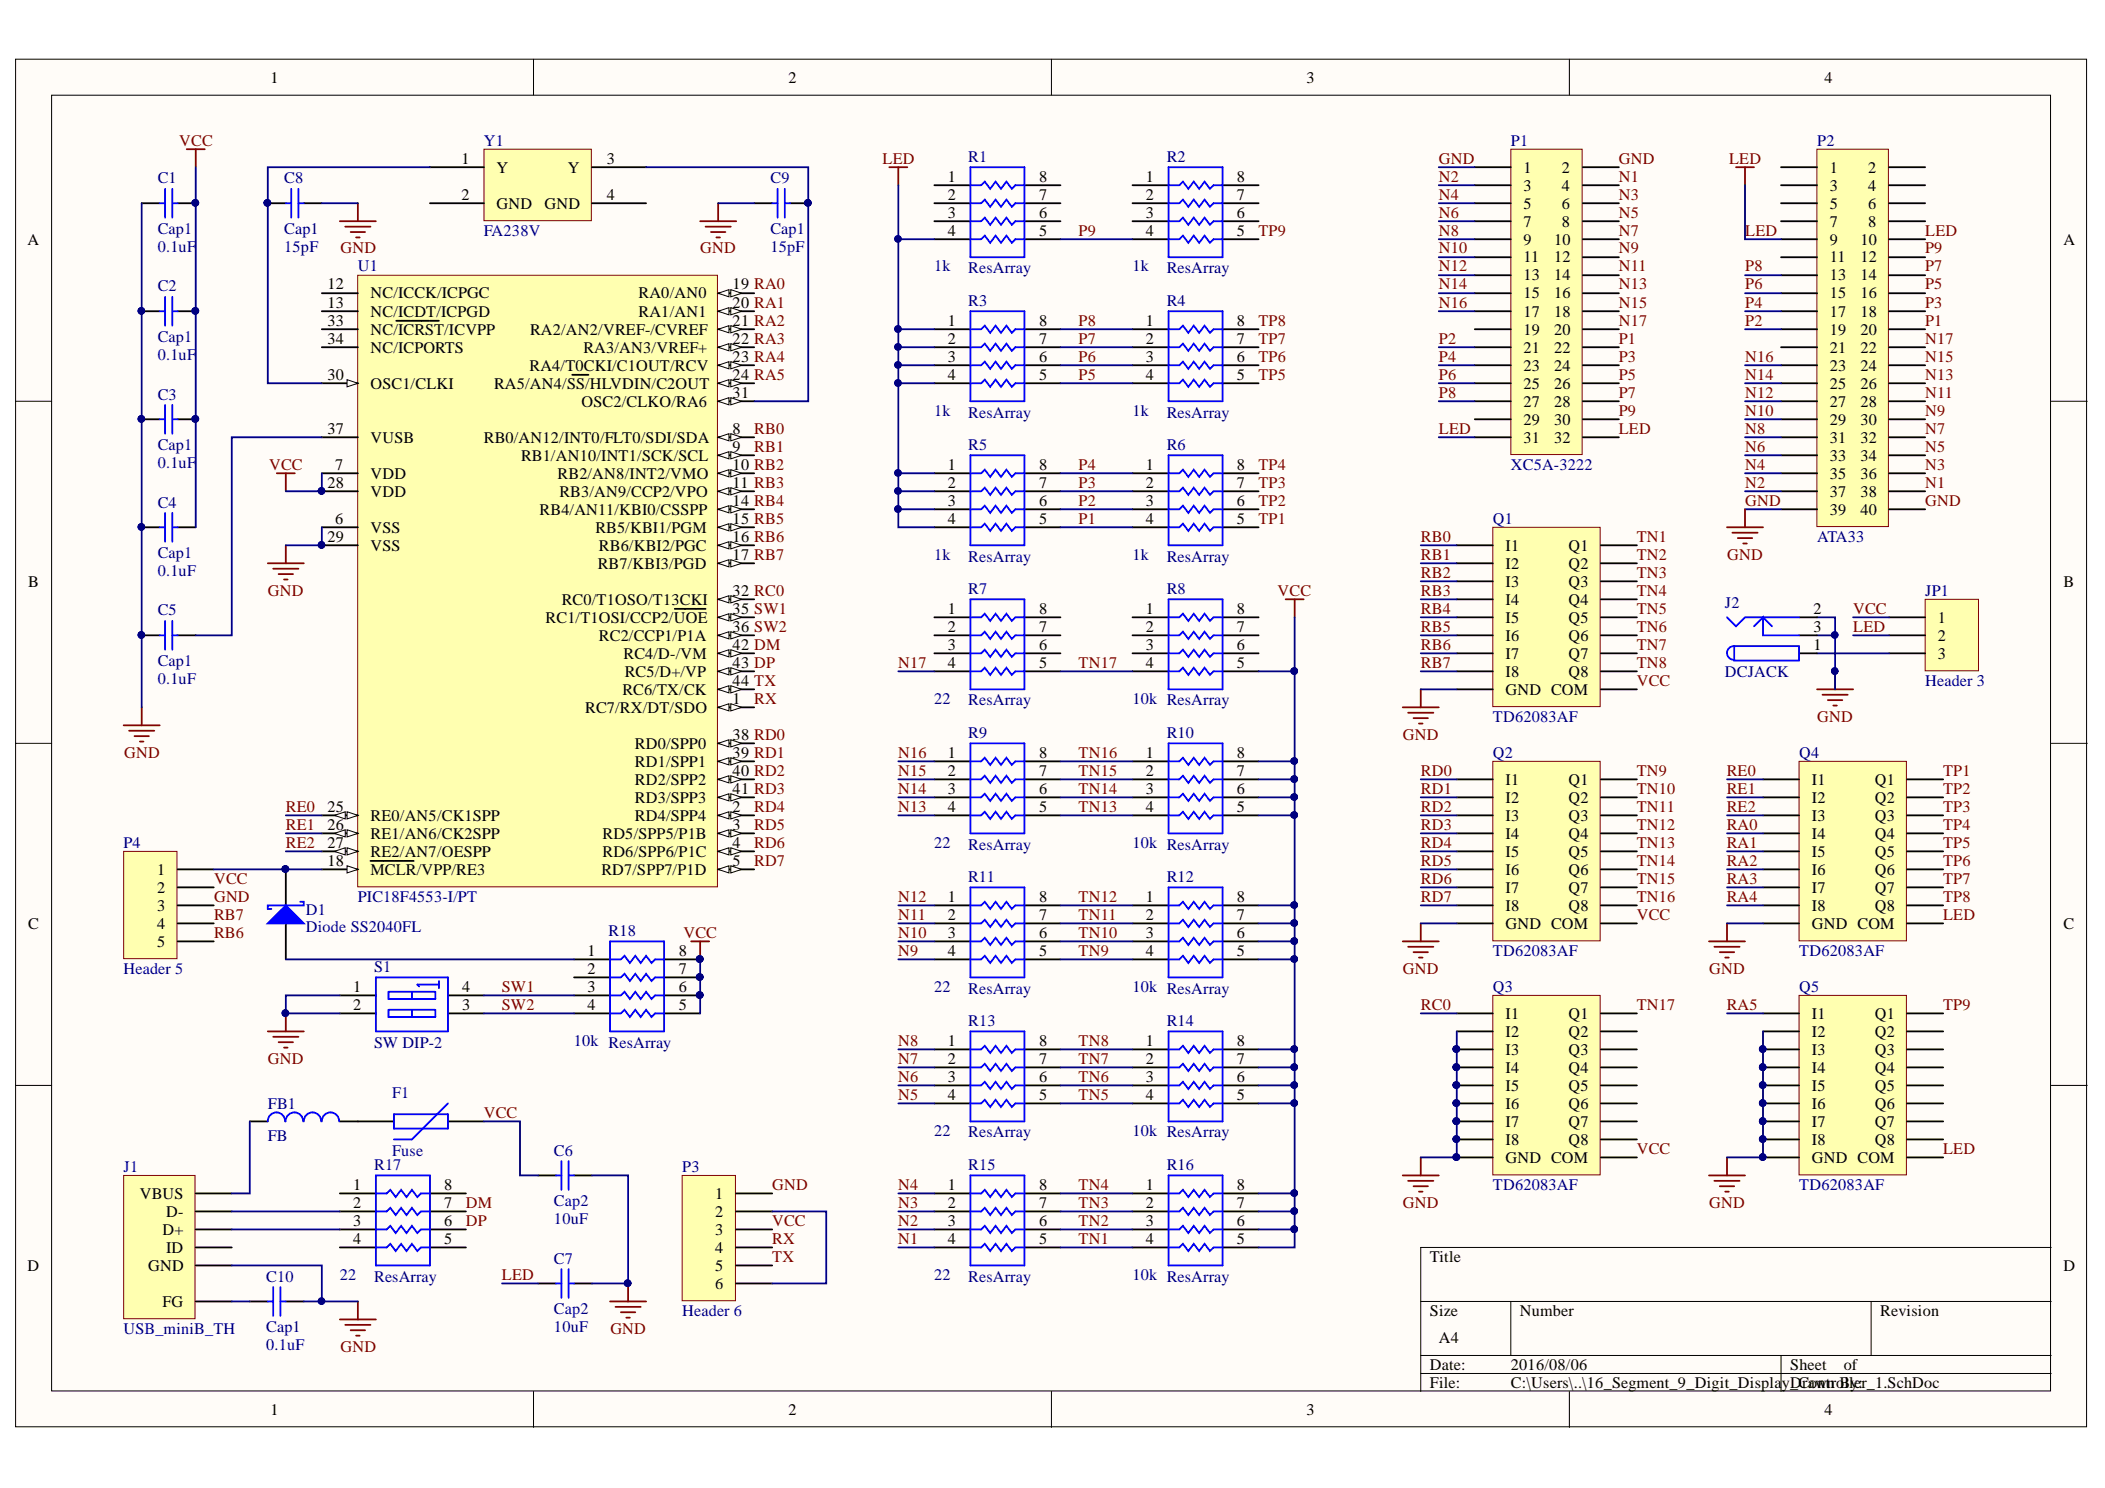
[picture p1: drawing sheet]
<svg xmlns="http://www.w3.org/2000/svg" width="297mm" height="210mm" viewBox="0 0 297 210" stroke-linecap="round" stroke-linejoin="round" font-family="sans-serif">
<defs><g id="words">
<g font-size="2.3">
<text x="38.2" y="11.7">1</text>
<text x="111.3" y="11.7">2</text>
<text x="184.4" y="11.7">3</text>
<text x="257.4" y="11.7">4</text>
<text x="65.1" y="23.1">1</text>
<text x="85.6" y="23.1">3</text>
<text x="65.1" y="28.2">2</text>
<text x="70.1" y="24.3">Y</text>
<text x="70.1" y="29.4">GND</text>
<text x="76.8" y="29.4">GND</text>
<text x="80.1" y="24.3">Y</text>
<text x="85.6" y="28.2">4</text>
<text x="133.8" y="25.6">1</text>
<text x="133.8" y="28.2">2</text>
<text x="146.6" y="25.6">8</text>
<text x="146.6" y="28.2">7</text>
<text x="161.7" y="25.6">1</text>
<text x="161.7" y="28.2">2</text>
<text x="174.5" y="25.6">8</text>
<text x="174.5" y="28.2">7</text>
<text x="215" y="24.3">1</text>
<text x="215" y="26.9">3</text>
<text x="215" y="29.4">5</text>
<text x="220.4" y="24.3">2</text>
<text x="220.4" y="26.9">4</text>
<text x="220.4" y="29.4">6</text>
<text x="258.2" y="24.3">1</text>
<text x="258.2" y="26.9">3</text>
<text x="258.2" y="29.4">5</text>
<text x="263.6" y="24.3">2</text>
<text x="263.6" y="26.9">4</text>
<text x="263.6" y="29.4">6</text>
<text x="3.9" y="34.5">A</text>
<text x="133.8" y="30.7">3</text>
<text x="133.8" y="33.2">4</text>
<text x="146.6" y="30.7">6</text>
<text x="146.6" y="33.2">5</text>
<text x="161.7" y="30.7">3</text>
<text x="161.7" y="33.2">4</text>
<text x="174.5" y="30.7">6</text>
<text x="174.5" y="33.2">5</text>
<text x="215" y="32">7</text>
<text x="215" y="34.5">9</text>
<text x="219.3" y="34.5">10</text>
<text x="220.4" y="32">8</text>
<text x="258.2" y="32">7</text>
<text x="258.2" y="34.5">9</text>
<text x="262.5" y="34.5">10</text>
<text x="263.6" y="32">8</text>
<text x="291.2" y="34.5">A</text>
<text x="46.2" y="40.8">12</text>
<text x="103.4" y="40.8">19 RA0</text>
<text x="215" y="37">11</text>
<text x="215" y="39.6">13</text>
<text x="219.3" y="37">12</text>
<text x="219.3" y="39.6">14</text>
<text x="258.2" y="37">11</text>
<text x="258.2" y="39.6">13</text>
<text x="262.5" y="37">12</text>
<text x="262.5" y="39.6">14</text>
<text x="46.2" y="43.5">13</text>
<text x="46.2" y="46">33</text>
<text x="52.3" y="42.1">NC/ICCK/ICPGC</text>
<text x="52.3" y="44.7">NC/ICDT/ICPGD</text>
<text x="52.3" y="47.3">NC/ICRST/ICVPP</text>
<text x="74.8" y="47.3">RA2/AN2/VREF-/CVREF</text>
<text x="90.1" y="42.1">RA0/AN0</text>
<text x="90.1" y="44.7">RA1/AN1</text>
<text x="103.4" y="43.5">20 RA1</text>
<text x="103.4" y="46">21 RA2</text>
<text x="133.8" y="46">1</text>
<text x="146.6" y="46">8</text>
<text x="161.7" y="46">1</text>
<text x="174.5" y="46">8</text>
<text x="215" y="42.1">15</text>
<text x="215" y="44.7">17</text>
<text x="215" y="47.3">19</text>
<text x="219.3" y="42.1">16</text>
<text x="219.3" y="44.7">18</text>
<text x="219.3" y="47.3">20</text>
<text x="258.2" y="42.1">15</text>
<text x="258.2" y="44.7">17</text>
<text x="258.2" y="47.3">19</text>
<text x="262.5" y="42.1">16</text>
<text x="262.5" y="44.7">18</text>
<text x="262.5" y="47.3">20</text>
<text x="46.2" y="53.6">30</text>
<text x="46.2" y="48.5">34</text>
<text x="52.3" y="49.8">NC/ICPORTS</text>
<text x="74.7" y="52.3">RA4/T0CKI/C1OUT/RCV</text>
<text x="82.3" y="49.8">RA3/AN3/VREF+</text>
<text x="103.4" y="48.5">22 RA3</text>
<text x="103.4" y="51.1">23 RA4</text>
<text x="103.4" y="53.6">24 RA5</text>
<text x="133.8" y="48.5">2</text>
<text x="133.8" y="51.1">3</text>
<text x="133.8" y="53.6">4</text>
<text x="146.6" y="48.5">7</text>
<text x="146.6" y="51.1">6</text>
<text x="146.6" y="53.6">5</text>
<text x="161.7" y="48.5">2</text>
<text x="161.7" y="51.1">3</text>
<text x="161.7" y="53.6">4</text>
<text x="174.5" y="48.5">7</text>
<text x="174.5" y="51.1">6</text>
<text x="174.5" y="53.6">5</text>
<text x="215" y="49.8">21</text>
<text x="215" y="52.3">23</text>
<text x="219.3" y="49.8">22</text>
<text x="219.3" y="52.3">24</text>
<text x="258.2" y="49.8">21</text>
<text x="258.2" y="52.3">23</text>
<text x="262.5" y="49.8">22</text>
<text x="262.5" y="52.3">24</text>
<text x="52.3" y="54.9">OSC1/CLKI</text>
<text x="69.7" y="54.9">RA5/AN4/SS/HLVDIN/C2OUT</text>
<text x="82.1" y="57.4">OSC2/CLKO/RA6</text>
<text x="103.4" y="56.1">31</text>
<text x="215" y="54.9">25</text>
<text x="215" y="57.4">27</text>
<text x="215" y="59.9">29</text>
<text x="219.3" y="54.9">26</text>
<text x="219.3" y="57.4">28</text>
<text x="219.3" y="59.9">30</text>
<text x="258.2" y="54.9">25</text>
<text x="258.2" y="57.4">27</text>
<text x="258.2" y="59.9">29</text>
<text x="262.5" y="54.9">26</text>
<text x="262.5" y="57.4">28</text>
<text x="262.5" y="59.9">30</text>
<text x="46.2" y="61.2">37</text>
<text x="52.3" y="62.5">VUSB</text>
<text x="68.3" y="62.5">RB0/AN12/INT0/FLT0/SDI/SDA</text>
<text x="73.5" y="65">RB1/AN10/INT1/SCK/SCL</text>
<text x="103.4" y="61.2">8</text>
<text x="103.4" y="63.7">9</text>
<text x="215" y="62.5">31</text>
<text x="219.3" y="62.5">32</text>
<text x="258.2" y="62.5">31</text>
<text x="258.2" y="65">33</text>
<text x="262.5" y="62.5">32</text>
<text x="262.5" y="65">34</text>
<text x="46.2" y="68.8">28</text>
<text x="47.3" y="66.3">7</text>
<text x="52.3" y="67.5">VDD</text>
<text x="52.3" y="70.1">VDD</text>
<text x="78.7" y="67.5">RB2/AN8/INT2/VMO</text>
<text x="78.9" y="70.1">RB3/AN9/CCP2/VPO</text>
<text x="103.4" y="66.3">10 RB2</text>
<text x="103.4" y="68.8">11 RB3</text>
<text x="103.4" y="71.3">14 RB4</text>
<text x="133.8" y="66.3">1</text>
<text x="133.8" y="68.8">2</text>
<text x="133.8" y="71.3">3</text>
<text x="146.6" y="66.3">8</text>
<text x="146.6" y="68.8">7</text>
<text x="146.6" y="71.3">6</text>
<text x="161.7" y="66.3">1</text>
<text x="161.7" y="68.8">2</text>
<text x="161.7" y="71.3">3</text>
<text x="174.5" y="66.3">8</text>
<text x="174.5" y="68.8">7</text>
<text x="174.5" y="71.3">6</text>
<text x="258.2" y="67.5">35</text>
<text x="258.2" y="70.1">37</text>
<text x="262.5" y="67.5">36</text>
<text x="262.5" y="70.1">38</text>
<text x="46.2" y="76.4">29</text>
<text x="47.3" y="73.9">6</text>
<text x="52.3" y="75.2">VSS</text>
<text x="52.3" y="77.7">VSS</text>
<text x="76.1" y="72.6">RB4/AN11/KBI0/CSSPP</text>
<text x="84" y="75.2">RB5/KBI1/PGM</text>
<text x="84.5" y="77.7">RB6/KBI2/PGC</text>
<text x="103.4" y="73.9">15 RB5</text>
<text x="103.4" y="76.4">16 RB6</text>
<text x="133.8" y="73.9">4</text>
<text x="146.6" y="73.9">5</text>
<text x="161.7" y="73.9">4</text>
<text x="174.5" y="73.9">5</text>
<text x="212.4" y="77.7">I1</text>
<text x="221.3" y="77.7">Q1</text>
<text x="258.2" y="72.6">39</text>
<text x="262.5" y="72.6">40</text>
<text x="4" y="82.8">B</text>
<text x="84.3" y="80.2">RB7/KBI3/PGD</text>
<text x="103.4" y="79">17 RB7</text>
<text x="212.4" y="80.2">I2</text>
<text x="212.4" y="82.8">I3</text>
<text x="221.3" y="82.8">Q3</text>
<text x="221.3" y="80.2">Q2</text>
<text x="291.2" y="82.8">B</text>
<text x="77" y="87.8">RC1/T1OSI/CCP2/UOE</text>
<text x="79.3" y="85.3">RC0/T1OSO/T13CKI</text>
<text x="103.4" y="84">32 RC0</text>
<text x="103.4" y="86.6">35 SW1</text>
<text x="103.4" y="89.1">36 SW2</text>
<text x="133.8" y="86.6">1</text>
<text x="133.8" y="89.1">2</text>
<text x="146.6" y="86.6">8</text>
<text x="146.6" y="89.1">7</text>
<text x="161.7" y="86.6">1</text>
<text x="161.7" y="89.1">2</text>
<text x="174.5" y="86.6">8</text>
<text x="174.5" y="89.1">7</text>
<text x="212.4" y="85.3">I4</text>
<text x="212.4" y="87.8">I5</text>
<text x="221.3" y="87.8">Q5</text>
<text x="221.3" y="85.3">Q4</text>
<text x="255.9" y="86.6">2</text>
<text x="255.9" y="89.1">3</text>
<text x="273.4" y="87.8">1</text>
<text x="84.5" y="90.4">RC2/CCP1/P1A</text>
<text x="88" y="92.9">RC4/D-/VM</text>
<text x="88.2" y="95.4">RC5/D+/VP</text>
<text x="103.4" y="91.6">42 DM</text>
<text x="103.4" y="94.2">43 DP</text>
<text x="133.8" y="91.6">3</text>
<text x="133.8" y="94.2">4</text>
<text x="146.6" y="91.6">6</text>
<text x="146.6" y="94.2">5</text>
<text x="161.7" y="91.6">3</text>
<text x="161.7" y="94.2">4</text>
<text x="174.5" y="91.6">6</text>
<text x="174.5" y="94.2">5</text>
<text x="212.4" y="90.4">I6</text>
<text x="212.4" y="92.9">I7</text>
<text x="212.4" y="95.4">I8</text>
<text x="221.3" y="95.4">Q8</text>
<text x="221.3" y="92.9">Q7</text>
<text x="221.3" y="90.4">Q6</text>
<text x="255.9" y="91.6">1</text>
<text x="273.4" y="90.4">2</text>
<text x="273.4" y="92.9">3</text>
<text x="82.6" y="100.5">RC7/RX/DT/SDO</text>
<text x="87.8" y="98">RC6/TX/CK</text>
<text x="103.4" y="99.2">1</text>
<text x="103.4" y="96.7">44 TX</text>
<text x="212.4" y="98">GND COM</text>
<text x="89.6" y="105.7">RD0/SPP0</text>
<text x="103.4" y="104.4">38 RD0</text>
<text x="103.4" y="106.9">39 RD1</text>
<text x="133.8" y="106.9">1</text>
<text x="146.6" y="106.9">8</text>
<text x="161.7" y="106.9">1</text>
<text x="174.5" y="106.9">8</text>
<text x="89.6" y="108.2">RD1/SPP1</text>
<text x="89.6" y="110.7">RD2/SPP2</text>
<text x="89.6" y="113.3">RD3/SPP3</text>
<text x="103.4" y="109.5">40 RD2</text>
<text x="103.4" y="112">41 RD3</text>
<text x="133.8" y="109.5">2</text>
<text x="133.8" y="112">3</text>
<text x="146.6" y="109.5">7</text>
<text x="146.6" y="112">6</text>
<text x="161.7" y="109.5">2</text>
<text x="161.7" y="112">3</text>
<text x="174.5" y="109.5">7</text>
<text x="174.5" y="112">6</text>
<text x="212.4" y="110.7">I1</text>
<text x="212.4" y="113.3">I2</text>
<text x="221.3" y="113.3">Q2</text>
<text x="221.3" y="110.7">Q1</text>
<text x="255.7" y="110.7">I1</text>
<text x="255.7" y="113.3">I2</text>
<text x="264.6" y="113.3">Q2</text>
<text x="264.6" y="110.7">Q1</text>
<text x="46.2" y="114.5">25</text>
<text x="46.2" y="117.1">26</text>
<text x="46.2" y="119.6">27</text>
<text x="52.3" y="115.8">RE0/AN5/CK1SPP</text>
<text x="52.3" y="118.4">RE1/AN6/CK2SPP</text>
<text x="85" y="118.4">RD5/SPP5/P1B</text>
<text x="89.6" y="115.8">RD4/SPP4</text>
<text x="103.4" y="114.5">2</text>
<text x="103.4" y="117.1">3</text>
<text x="103.4" y="119.6">4</text>
<text x="133.8" y="114.5">4</text>
<text x="146.6" y="114.5">5</text>
<text x="161.7" y="114.5">4</text>
<text x="174.5" y="114.5">5</text>
<text x="212.4" y="115.8">I3</text>
<text x="212.4" y="118.4">I4</text>
<text x="221.3" y="118.4">Q4</text>
<text x="221.3" y="115.8">Q3</text>
<text x="255.7" y="115.8">I3</text>
<text x="255.7" y="118.4">I4</text>
<text x="264.6" y="118.4">Q4</text>
<text x="264.6" y="115.8">Q3</text>
<text x="22.2" y="123.4">1</text>
<text x="22.2" y="126">2</text>
<text x="46.2" y="122.2">18</text>
<text x="52.3" y="123.4">MCLR/VPP/RE3</text>
<text x="52.3" y="120.9">RE2/AN7/OESPP</text>
<text x="84.9" y="123.4">RD7/SPP7/P1D</text>
<text x="85" y="120.9">RD6/SPP6/P1C</text>
<text x="103.4" y="122.2">5</text>
<text x="212.4" y="120.9">I5</text>
<text x="212.4" y="123.4">I6</text>
<text x="212.4" y="126">I7</text>
<text x="221.3" y="126">Q7</text>
<text x="221.3" y="123.4">Q6</text>
<text x="221.3" y="120.9">Q5</text>
<text x="255.7" y="120.9">I5</text>
<text x="255.7" y="123.4">I6</text>
<text x="255.7" y="126">I7</text>
<text x="264.6" y="126">Q7</text>
<text x="264.6" y="123.4">Q6</text>
<text x="264.6" y="120.9">Q5</text>
<text x="4" y="131">C</text>
<text x="22.2" y="128.5">3</text>
<text x="22.2" y="131">4</text>
<text x="133.8" y="127.2">1</text>
<text x="133.8" y="129.8">2</text>
<text x="146.6" y="127.2">8</text>
<text x="146.6" y="129.8">7</text>
<text x="161.7" y="127.2">1</text>
<text x="161.7" y="129.8">2</text>
<text x="174.5" y="127.2">8</text>
<text x="174.5" y="129.8">7</text>
<text x="212.4" y="128.5">I8</text>
<text x="212.4" y="131">GND COM</text>
<text x="221.3" y="128.5">Q8</text>
<text x="255.7" y="128.5">I8</text>
<text x="255.7" y="131">GND COM</text>
<text x="264.6" y="128.5">Q8</text>
<text x="291.2" y="131">C</text>
<text x="22.2" y="133.6">5</text>
<text x="82.9" y="134.8">1</text>
<text x="82.9" y="137.4">2</text>
<text x="95.8" y="134.8">8</text>
<text x="95.8" y="137.4">7</text>
<text x="133.8" y="132.3">3</text>
<text x="133.8" y="134.8">4</text>
<text x="146.6" y="132.3">6</text>
<text x="146.6" y="134.8">5</text>
<text x="161.7" y="132.3">3</text>
<text x="161.7" y="134.8">4</text>
<text x="174.5" y="132.3">6</text>
<text x="174.5" y="134.8">5</text>
<text x="49.8" y="139.9">1</text>
<text x="49.8" y="142.4">2</text>
<text x="65.2" y="139.9">4</text>
<text x="65.2" y="142.4">3</text>
<text x="82.9" y="139.9">3</text>
<text x="82.9" y="142.4">4</text>
<text x="95.8" y="139.9">6</text>
<text x="95.8" y="142.4">5</text>
<text x="212.4" y="143.7">I1</text>
<text x="221.3" y="143.7">Q1</text>
<text x="255.7" y="143.7">I1</text>
<text x="264.6" y="143.7">Q1</text>
<text x="133.8" y="147.5">1</text>
<text x="146.6" y="147.5">8</text>
<text x="161.7" y="147.5">1</text>
<text x="174.5" y="147.5">8</text>
<text x="212.4" y="146.2">I2</text>
<text x="212.4" y="148.8">I3</text>
<text x="221.3" y="148.8">Q3</text>
<text x="221.3" y="146.2">Q2</text>
<text x="255.7" y="146.2">I2</text>
<text x="255.7" y="148.8">I3</text>
<text x="264.6" y="148.8">Q3</text>
<text x="264.6" y="146.2">Q2</text>
<text x="133.8" y="150.1">2</text>
<text x="133.8" y="152.6">3</text>
<text x="133.8" y="155.1">4</text>
<text x="146.6" y="150.1">7</text>
<text x="146.6" y="152.6">6</text>
<text x="146.6" y="155.1">5</text>
<text x="161.7" y="150.1">2</text>
<text x="161.7" y="152.6">3</text>
<text x="161.7" y="155.1">4</text>
<text x="174.5" y="150.1">7</text>
<text x="174.5" y="152.6">6</text>
<text x="174.5" y="155.1">5</text>
<text x="212.4" y="151.3">I4</text>
<text x="212.4" y="153.9">I5</text>
<text x="221.3" y="153.9">Q5</text>
<text x="221.3" y="151.3">Q4</text>
<text x="255.7" y="151.3">I4</text>
<text x="255.7" y="153.9">I5</text>
<text x="264.6" y="153.9">Q5</text>
<text x="264.6" y="151.3">Q4</text>
<text x="212.4" y="156.4">I6</text>
<text x="212.4" y="158.9">I7</text>
<text x="212.4" y="161.5">I8</text>
<text x="221.3" y="161.5">Q8</text>
<text x="221.3" y="158.9">Q7</text>
<text x="221.3" y="156.4">Q6</text>
<text x="255.7" y="156.4">I6</text>
<text x="255.7" y="158.9">I7</text>
<text x="255.7" y="161.5">I8</text>
<text x="264.6" y="161.5">Q8</text>
<text x="264.6" y="158.9">Q7</text>
<text x="264.6" y="156.4">Q6</text>
<text x="49.8" y="167.9">1</text>
<text x="62.7" y="167.9">8</text>
<text x="133.8" y="167.9">1</text>
<text x="146.6" y="167.9">8</text>
<text x="161.7" y="167.9">1</text>
<text x="174.5" y="167.9">8</text>
<text x="212.4" y="164.1">GND COM</text>
<text x="255.7" y="164.1">GND COM</text>
<text x="19.7" y="169.2">VBUS</text>
<text x="23.4" y="171.7">D-</text>
<text x="49.8" y="170.4">2</text>
<text x="49.8" y="173">3</text>
<text x="62.7" y="170.4">7</text>
<text x="62.7" y="173">6</text>
<text x="100.9" y="169.2">1</text>
<text x="100.9" y="171.7">2</text>
<text x="133.8" y="170.4">2</text>
<text x="133.8" y="173">3</text>
<text x="146.6" y="170.4">7</text>
<text x="146.6" y="173">6</text>
<text x="161.7" y="170.4">2</text>
<text x="161.7" y="173">3</text>
<text x="174.5" y="170.4">7</text>
<text x="174.5" y="173">6</text>
<text x="3.9" y="179.3">D</text>
<text x="20.9" y="179.3">GND</text>
<text x="22.9" y="174.2">D+</text>
<text x="23.4" y="176.8">ID</text>
<text x="49.8" y="175.5">4</text>
<text x="62.7" y="175.5">5</text>
<text x="100.9" y="174.2">3</text>
<text x="100.9" y="176.8">4</text>
<text x="100.9" y="179.3">5</text>
<text x="133.8" y="175.5">4</text>
<text x="146.6" y="175.5">5</text>
<text x="161.7" y="175.5">4</text>
<text x="174.5" y="175.5">5</text>
<text x="201.8" y="178">Title</text>
<text x="291.2" y="179.3">D</text>
<text x="22.9" y="184.4">FG</text>
<text x="100.9" y="181.8">6</text>
<text x="201.8" y="185.6">Size</text>
<text x="214.5" y="185.6">Number</text>
<text x="265.3" y="185.6">Revision</text>
<text x="203" y="189.4">A4</text>
<text x="201.8" y="193.3">Date:</text>
<text x="201.8" y="195.8">File:</text>
<text x="213.2" y="193.3">2016/08/06</text>
<text x="213.2" y="195.8">C:\Users\..\16_Segment_9_Digit_Display_Controller_1.SchDoc</text>
<text x="252.6" y="193.3">Sheet</text>
<text x="252.6" y="195.8">Drawn By:</text>
<text x="260.2" y="193.3">of</text>
<text x="38.2" y="199.6">1</text>
<text x="111.3" y="199.6">2</text>
<text x="184.4" y="199.6">3</text>
<text x="257.4" y="199.6">4</text>
</g>
<g font-size="2.3" fill="#800000">
<text x="25.3" y="20.5">VCC</text>
<text x="124.5" y="23.1">LED</text>
<text x="203" y="23.1">GND</text>
<text x="228.4" y="23.1">GND</text>
<text x="244" y="23.1">LED</text>
<text x="203" y="25.6">N2</text>
<text x="203" y="28.2">N4</text>
<text x="228.4" y="25.6">N1</text>
<text x="228.4" y="28.2">N3</text>
<text x="48.1" y="35.8">GND</text>
<text x="98.8" y="35.8">GND</text>
<text x="152.2" y="33.2">P9</text>
<text x="177.6" y="33.2">TP9</text>
<text x="203" y="30.7">N6</text>
<text x="203" y="33.2">N8</text>
<text x="203" y="35.8">N10</text>
<text x="228.4" y="30.7">N5</text>
<text x="228.4" y="33.2">N7</text>
<text x="228.4" y="35.8">N9</text>
<text x="246.3" y="33.2">LED</text>
<text x="271.7" y="33.2">LED</text>
<text x="271.7" y="35.8">P9</text>
<text x="203" y="38.3">N12</text>
<text x="203" y="40.8">N14</text>
<text x="228.4" y="38.3">N11</text>
<text x="228.4" y="40.8">N13</text>
<text x="246.3" y="40.8">P6</text>
<text x="246.3" y="38.3">P8</text>
<text x="271.7" y="40.8">P5</text>
<text x="271.7" y="38.3">P7</text>
<text x="152.2" y="46">P8</text>
<text x="177.6" y="46">TP8</text>
<text x="203" y="43.5">N16</text>
<text x="228.4" y="43.5">N15</text>
<text x="228.4" y="46">N17</text>
<text x="246.3" y="46">P2</text>
<text x="246.3" y="43.5">P4</text>
<text x="271.7" y="46">P1</text>
<text x="271.7" y="43.5">P3</text>
<text x="152.2" y="53.6">P5</text>
<text x="152.2" y="51.1">P6</text>
<text x="152.2" y="48.5">P7</text>
<text x="177.6" y="53.6">TP5</text>
<text x="177.6" y="51.1">TP6</text>
<text x="177.6" y="48.5">TP7</text>
<text x="203" y="48.5">P2</text>
<text x="203" y="51.1">P4</text>
<text x="203" y="53.6">P6</text>
<text x="228.4" y="48.5">P1</text>
<text x="228.4" y="51.1">P3</text>
<text x="228.4" y="53.6">P5</text>
<text x="246.3" y="53.6">N14</text>
<text x="246.3" y="51.1">N16</text>
<text x="271.7" y="53.6">N13</text>
<text x="271.7" y="51.1">N15</text>
<text x="271.7" y="48.5">N17</text>
<text x="203" y="56.1">P8</text>
<text x="228.4" y="56.1">P7</text>
<text x="228.4" y="58.7">P9</text>
<text x="246.3" y="58.7">N10</text>
<text x="246.3" y="56.1">N12</text>
<text x="271.7" y="58.7">N9</text>
<text x="271.7" y="56.1">N11</text>
<text x="106.4" y="61.2">RB0</text>
<text x="106.4" y="63.7">RB1</text>
<text x="203" y="61.2">LED</text>
<text x="228.4" y="61.2">LED</text>
<text x="246.3" y="63.7">N6</text>
<text x="246.3" y="61.2">N8</text>
<text x="271.7" y="63.7">N5</text>
<text x="271.7" y="61.2">N7</text>
<text x="38" y="66.3">VCC</text>
<text x="152.2" y="71.3">P2</text>
<text x="152.2" y="68.8">P3</text>
<text x="152.2" y="66.3">P4</text>
<text x="177.6" y="71.3">TP2</text>
<text x="177.6" y="68.8">TP3</text>
<text x="177.6" y="66.3">TP4</text>
<text x="246.3" y="71.3">GND</text>
<text x="246.3" y="68.8">N2</text>
<text x="246.3" y="66.3">N4</text>
<text x="271.7" y="71.3">GND</text>
<text x="271.7" y="68.8">N1</text>
<text x="271.7" y="66.3">N3</text>
<text x="152.2" y="73.9">P1</text>
<text x="177.6" y="73.9">TP1</text>
<text x="200.5" y="76.4">RB0</text>
<text x="231" y="76.4">TN1</text>
<text x="200.5" y="79">RB1</text>
<text x="200.5" y="81.5">RB2</text>
<text x="231" y="79">TN2</text>
<text x="231" y="81.5">TN3</text>
<text x="243.7" y="79">GND</text>
<text x="37.8" y="84">GND</text>
<text x="180.3" y="84">VCC</text>
<text x="200.5" y="84">RB3</text>
<text x="200.5" y="86.6">RB4</text>
<text x="200.5" y="89.1">RB5</text>
<text x="231" y="84">TN4</text>
<text x="231" y="86.6">TN5</text>
<text x="231" y="89.1">TN6</text>
<text x="261.5" y="89.1">LED</text>
<text x="261.5" y="86.6">VCC</text>
<text x="126.7" y="94.2">N17</text>
<text x="152.2" y="94.2">TN17</text>
<text x="200.5" y="91.6">RB6</text>
<text x="200.5" y="94.2">RB7</text>
<text x="231" y="91.6">TN7</text>
<text x="231" y="94.2">TN8</text>
<text x="106.4" y="99.2">RX</text>
<text x="231" y="96.7">VCC</text>
<text x="256.4" y="101.8">GND</text>
<text x="17.5" y="106.9">GND</text>
<text x="126.7" y="106.9">N16</text>
<text x="152.2" y="106.9">TN16</text>
<text x="198" y="104.4">GND</text>
<text x="126.7" y="112">N14</text>
<text x="126.7" y="109.5">N15</text>
<text x="152.2" y="112">TN14</text>
<text x="152.2" y="109.5">TN15</text>
<text x="200.5" y="109.5">RD0</text>
<text x="200.5" y="112">RD1</text>
<text x="231" y="109.5">TN9</text>
<text x="231" y="112">TN10</text>
<text x="243.7" y="109.5">RE0</text>
<text x="243.7" y="112">RE1</text>
<text x="274.2" y="109.5">TP1</text>
<text x="274.2" y="112">TP2</text>
<text x="40.4" y="114.5">RE0</text>
<text x="40.4" y="117.1">RE1</text>
<text x="40.4" y="119.6">RE2</text>
<text x="106.4" y="114.5">RD4</text>
<text x="106.4" y="117.1">RD5</text>
<text x="106.4" y="119.6">RD6</text>
<text x="126.7" y="114.5">N13</text>
<text x="152.2" y="114.5">TN13</text>
<text x="200.5" y="114.5">RD2</text>
<text x="200.5" y="117.1">RD3</text>
<text x="200.5" y="119.6">RD4</text>
<text x="231" y="114.5">TN11</text>
<text x="231" y="117.1">TN12</text>
<text x="231" y="119.6">TN13</text>
<text x="243.7" y="114.5">RE2</text>
<text x="243.7" y="117.1">RA0</text>
<text x="243.7" y="119.6">RA1</text>
<text x="274.2" y="114.5">TP3</text>
<text x="274.2" y="117.1">TP4</text>
<text x="274.2" y="119.6">TP5</text>
<text x="30.2" y="124.7">VCC</text>
<text x="106.4" y="122.2">RD7</text>
<text x="200.5" y="122.2">RD5</text>
<text x="200.5" y="124.7">RD6</text>
<text x="231" y="122.2">TN14</text>
<text x="231" y="124.7">TN15</text>
<text x="243.7" y="122.2">RA2</text>
<text x="243.7" y="124.7">RA3</text>
<text x="274.2" y="122.2">TP6</text>
<text x="274.2" y="124.7">TP7</text>
<text x="30.2" y="127.2">GND</text>
<text x="30.2" y="129.8">RB7</text>
<text x="126.7" y="129.8">N11</text>
<text x="126.7" y="127.2">N12</text>
<text x="152.2" y="129.8">TN11</text>
<text x="152.2" y="127.2">TN12</text>
<text x="200.5" y="127.2">RD7</text>
<text x="231" y="127.2">TN16</text>
<text x="231" y="129.8">VCC</text>
<text x="243.7" y="127.2">RA4</text>
<text x="274.2" y="127.2">TP8</text>
<text x="274.2" y="129.8">LED</text>
<text x="30.2" y="132.3">RB6</text>
<text x="96.4" y="132.3">VCC</text>
<text x="126.7" y="134.8">N9</text>
<text x="126.7" y="132.3">N10</text>
<text x="152.2" y="134.8">TN9</text>
<text x="152.2" y="132.3">TN10</text>
<text x="198" y="137.4">GND</text>
<text x="241.2" y="137.4">GND</text>
<text x="70.8" y="139.9">SW1</text>
<text x="70.8" y="142.4">SW2</text>
<text x="200.5" y="142.4">RC0</text>
<text x="231" y="142.4">TN17</text>
<text x="243.7" y="142.4">RA5</text>
<text x="274.2" y="142.4">TP9</text>
<text x="126.7" y="147.5">N8</text>
<text x="152.2" y="147.5">TN8</text>
<text x="37.8" y="150.1">GND</text>
<text x="126.7" y="155.1">N5</text>
<text x="126.7" y="152.6">N6</text>
<text x="126.7" y="150.1">N7</text>
<text x="152.2" y="155.1">TN5</text>
<text x="152.2" y="152.6">TN6</text>
<text x="152.2" y="150.1">TN7</text>
<text x="68.3" y="157.7">VCC</text>
<text x="109" y="167.9">GND</text>
<text x="126.7" y="167.9">N4</text>
<text x="152.2" y="167.9">TN4</text>
<text x="231" y="162.7">VCC</text>
<text x="274.2" y="162.7">LED</text>
<text x="65.7" y="170.4">DM</text>
<text x="65.7" y="173">DP</text>
<text x="109" y="173">VCC</text>
<text x="126.7" y="173">N2</text>
<text x="126.7" y="170.4">N3</text>
<text x="152.2" y="173">TN2</text>
<text x="152.2" y="170.4">TN3</text>
<text x="198" y="170.4">GND</text>
<text x="241.2" y="170.4">GND</text>
<text x="109" y="175.5">RX</text>
<text x="109" y="178">TX</text>
<text x="126.7" y="175.5">N1</text>
<text x="152.2" y="175.5">TN1</text>
<text x="70.8" y="180.6">LED</text>
<text x="48.1" y="190.7">GND</text>
<text x="86.1" y="188.2">GND</text>
</g>
<g font-size="2.3" fill="#000080">
<text x="68.3" y="20.5">Y1</text>
<text x="136.6" y="22.8">R1</text>
<text x="164.6" y="22.8">R2</text>
<text x="213.2" y="20.5">P1</text>
<text x="256.4" y="20.5">P2</text>
<text x="22.3" y="25.9">C1</text>
<text x="40.1" y="25.9">C8</text>
<text x="108.7" y="25.9">C9</text>
<text x="22.3" y="35.5">0.1uF</text>
<text x="22.3" y="33">Cap1</text>
<text x="40.1" y="35.5">15pF</text>
<text x="40.1" y="33">Cap1</text>
<text x="68.3" y="33.2">FA238V</text>
<text x="108.7" y="35.5">15pF</text>
<text x="108.7" y="33">Cap1</text>
<text x="22.3" y="41.1">C2</text>
<text x="50.5" y="38.3">U1</text>
<text x="131.8" y="38.3">1k</text>
<text x="136.6" y="38.5">ResArray</text>
<text x="159.8" y="38.3">1k</text>
<text x="164.6" y="38.5">ResArray</text>
<text x="136.6" y="43.1">R3</text>
<text x="164.6" y="43.1">R4</text>
<text x="22.3" y="50.8">0.1uF</text>
<text x="22.3" y="48.3">Cap1</text>
<text x="22.3" y="56.4">C3</text>
<text x="131.8" y="58.7">1k</text>
<text x="136.6" y="58.9">ResArray</text>
<text x="159.8" y="58.7">1k</text>
<text x="164.6" y="58.9">ResArray</text>
<text x="22.3" y="63.5">Cap1</text>
<text x="136.6" y="63.5">R5</text>
<text x="164.6" y="63.5">R6</text>
<text x="22.3" y="66">0.1uF</text>
<text x="22.3" y="71.6">C4</text>
<text x="213.2" y="66.3">XC5A-3222</text>
<text x="210.7" y="73.9">Q1</text>
<text x="256.4" y="76.4">ATA33</text>
<text x="22.3" y="81.2">0.1uF</text>
<text x="22.3" y="78.7">Cap1</text>
<text x="131.8" y="79">1k</text>
<text x="136.6" y="79.2">ResArray</text>
<text x="136.6" y="83.8">R7</text>
<text x="159.8" y="79">1k</text>
<text x="164.6" y="79.2">ResArray</text>
<text x="164.6" y="83.8">R8</text>
<text x="22.3" y="86.8">C5</text>
<text x="243.4" y="85.8">J2</text>
<text x="271.7" y="84">JP1</text>
<text x="22.3" y="93.9">Cap1</text>
<text x="243.4" y="95.4">DCJACK</text>
<text x="22.3" y="96.5">0.1uF</text>
<text x="131.8" y="99.2">22</text>
<text x="136.6" y="99.5">ResArray</text>
<text x="159.8" y="99.2">10k ResArray</text>
<text x="210.7" y="101.8">TD62083AF</text>
<text x="271.7" y="96.7">Header 3</text>
<text x="136.6" y="104.1">R9</text>
<text x="164.6" y="104.1">R10</text>
<text x="210.7" y="106.9">Q2</text>
<text x="253.9" y="106.9">Q4</text>
<text x="17.4" y="119.6">P4</text>
<text x="131.8" y="119.6">22</text>
<text x="136.6" y="119.9">ResArray</text>
<text x="159.8" y="119.6">10k ResArray</text>
<text x="136.6" y="124.4">R11</text>
<text x="164.6" y="124.4">R12</text>
<text x="43.1" y="129">D1</text>
<text x="43.1" y="131.5">Diode SS2040FL</text>
<text x="50.5" y="127.2">PIC18F4553-I/PT</text>
<text x="17.4" y="137.4">Header 5</text>
<text x="52.8" y="137.1">S1</text>
<text x="85.9" y="132">R18</text>
<text x="210.7" y="134.8">TD62083AF</text>
<text x="253.9" y="134.8">TD62083AF</text>
<text x="131.8" y="139.9">22</text>
<text x="136.6" y="140.2">ResArray</text>
<text x="159.8" y="139.9">10k ResArray</text>
<text x="210.7" y="139.9">Q3</text>
<text x="253.9" y="139.9">Q5</text>
<text x="52.8" y="147.8">SW DIP-2</text>
<text x="81" y="147.5">10k ResArray</text>
<text x="136.6" y="144.7">R13</text>
<text x="164.6" y="144.7">R14</text>
<text x="55.3" y="154.9">F1</text>
<text x="37.8" y="156.4">FB1</text>
<text x="37.8" y="161">FB</text>
<text x="131.8" y="160.2">22</text>
<text x="136.6" y="160.5">ResArray</text>
<text x="159.8" y="160.2">10k ResArray</text>
<text x="17.4" y="165.4">J1</text>
<text x="52.8" y="165.1">R17</text>
<text x="55.3" y="163.1">Fuse</text>
<text x="78.2" y="163.1">C6</text>
<text x="96.3" y="165.4">P3</text>
<text x="136.6" y="165.1">R15</text>
<text x="164.6" y="165.1">R16</text>
<text x="210.7" y="167.9">TD62083AF</text>
<text x="253.9" y="167.9">TD62083AF</text>
<text x="78.2" y="172.7">10uF</text>
<text x="78.2" y="170.2">Cap2</text>
<text x="78.2" y="178.3">C7</text>
<text x="37.6" y="180.8">C10</text>
<text x="48" y="180.6">22</text>
<text x="52.8" y="180.8">ResArray</text>
<text x="78.2" y="185.4">Cap2</text>
<text x="96.3" y="185.6">Header 6</text>
<text x="131.8" y="180.6">22</text>
<text x="136.6" y="180.8">ResArray</text>
<text x="159.8" y="180.6">10k ResArray</text>
<text x="17.4" y="188.2">USB_miniB_TH</text>
<text x="37.6" y="190.5">0.1uF</text>
<text x="37.6" y="187.9">Cap1</text>
<text x="78.2" y="187.9">10uF</text>
</g>
</g></defs>
<g fill="#fffcf8" stroke="#000" stroke-width=".14">
<path d="M2.2 8.4h292.2v192.9h-292.2z"/>
<path d="M7.3 13.4h282.1v182.8h-282.1z"/>
</g>
<g fill="none" stroke="#000" stroke-width=".14">
<path d="M75.3 8.4v5M148.4 8.4v5M221.5 8.4v5M2.2 56.6h5.1M289.5 56.6h5M2.2 104.9h5.1M289.5 104.9h5M2.2 153.1h5.1M289.5 153.1h5M289.5 176h-89v20.3M75.3 196.3v5.1M148.4 196.3v5.1"/>
<path d="M200.5 183.6h89M200.5 191.2h89M200.5 193.7h89M213.2 183.6v7.6M221.5 196.3v5.1M251.3 191.2v5.1M264 183.6v7.6"/>
</g>
<path d="M213.2 21h10.1v43.1h-10.1z" fill="#ffffb0" stroke="#800000" stroke-width=".14"/>
<g fill="none" stroke="#000" stroke-width=".25">
<path d="M208.1 23.6h5.1M208.1 26.1h5.1M208.1 28.7h5.1M208.1 31.2h5.1M208.1 33.7h5.1M208.1 36.3h5.1M208.1 38.8h5.1M223.4 23.6h5M223.4 26.1h5M223.4 28.7h5M223.4 31.2h5M223.4 33.7h5"/>
<path d="M223.4 36.3h5M223.4 38.8h5M208.1 41.4h5.1M208.1 43.9h5.1M208.1 46.4h5.1M208.1 49h5.1M208.1 51.5h5.1M208.1 54.1h5.1M208.1 56.6h5.1M208.1 59.1h5.1M223.4 41.4h5M223.4 43.9h5"/>
<path d="M223.4 46.4h5M223.4 49h5M223.4 51.5h5M223.4 54.1h5M223.4 56.6h5M223.4 59.1h5M208.1 61.7h5.1M223.4 61.7h5"/>
</g>
<path d="M50.5 38.8h50.7v86.3h-50.7z" fill="#ffffb0" stroke="#800000" stroke-width=".14"/>
<path d="M101.3 99.8h5.1" fill="none" stroke="#000" stroke-width=".25"/>
<path d="M101.3 99.8l1.6-.5v1z" fill="#fffcf8"/>
<path d="M101.3 99.8l1.6-.5v1z" fill="none" stroke="#000" stroke-width=".14"/>
<path d="M103.1 99.3l1.5 .5-1.5 .5z" fill="#fffcf8"/>
<path d="M103.1 99.3l1.5 .5-1.5 .5z" fill="none" stroke="#000" stroke-width=".14"/>
<path d="M101.3 115h5.1" fill="none" stroke="#000" stroke-width=".25"/>
<path d="M101.3 115l1.6-.5v1z" fill="#fffcf8"/>
<path d="M101.3 115l1.6-.5v1z" fill="none" stroke="#000" stroke-width=".14"/>
<path d="M103.1 114.5l1.5 .5-1.5 .5z" fill="#fffcf8"/>
<path d="M103.1 114.5l1.5 .5-1.5 .5z" fill="none" stroke="#000" stroke-width=".14"/>
<path d="M101.3 117.6h5.1" fill="none" stroke="#000" stroke-width=".25"/>
<path d="M101.3 117.6l1.6-.6v1.1z" fill="#fffcf8"/>
<path d="M101.3 117.6l1.6-.6v1.1z" fill="none" stroke="#000" stroke-width=".14"/>
<path d="M103.1 117l1.5 .6-1.5 .5z" fill="#fffcf8"/>
<path d="M103.1 117l1.5 .6-1.5 .5z" fill="none" stroke="#000" stroke-width=".14"/>
<path d="M101.3 120.1h5.1" fill="none" stroke="#000" stroke-width=".25"/>
<path d="M101.3 120.1l1.6-.5v1z" fill="#fffcf8"/>
<path d="M101.3 120.1l1.6-.5v1z" fill="none" stroke="#000" stroke-width=".14"/>
<path d="M103.1 119.6l1.5 .5-1.5 .5z" fill="#fffcf8"/>
<path d="M103.1 119.6l1.5 .5-1.5 .5z" fill="none" stroke="#000" stroke-width=".14"/>
<path d="M101.3 122.6h5.1" fill="none" stroke="#000" stroke-width=".25"/>
<path d="M101.3 122.6l1.6-.5v1z" fill="#fffcf8"/>
<path d="M101.3 122.6l1.6-.5v1z" fill="none" stroke="#000" stroke-width=".14"/>
<path d="M103.1 122.1l1.5 .5-1.5 .5z" fill="#fffcf8"/>
<path d="M103.1 122.1l1.5 .5-1.5 .5z" fill="none" stroke="#000" stroke-width=".14"/>
<path d="M45.4 74.4h5.1M45.4 66.8h5.1M101.3 61.7h5.1" fill="none" stroke="#000" stroke-width=".25"/>
<path d="M101.3 61.7l1.6-.5v1z" fill="#fffcf8"/>
<path d="M101.3 61.7l1.6-.5v1z" fill="none" stroke="#000" stroke-width=".14"/>
<path d="M103.1 61.2l1.5 .5-1.5 .5z" fill="#fffcf8"/>
<path d="M103.1 61.2l1.5 .5-1.5 .5z" fill="none" stroke="#000" stroke-width=".14"/>
<path d="M101.3 64.2h5.1" fill="none" stroke="#000" stroke-width=".25"/>
<path d="M101.3 64.2l1.6-.5v1z" fill="#fffcf8"/>
<path d="M101.3 64.2l1.6-.5v1z" fill="none" stroke="#000" stroke-width=".14"/>
<path d="M103.1 63.7l1.5 .5-1.5 .5z" fill="#fffcf8"/>
<path d="M103.1 63.7l1.5 .5-1.5 .5z" fill="none" stroke="#000" stroke-width=".14"/>
<path d="M101.3 66.8h5.1" fill="none" stroke="#000" stroke-width=".25"/>
<path d="M101.3 66.8l1.6-.5v1z" fill="#fffcf8"/>
<path d="M101.3 66.8l1.6-.5v1z" fill="none" stroke="#000" stroke-width=".14"/>
<path d="M103.1 66.3l1.5 .5-1.5 .5z" fill="#fffcf8"/>
<path d="M103.1 66.3l1.5 .5-1.5 .5z" fill="none" stroke="#000" stroke-width=".14"/>
<path d="M101.3 69.3h5.1" fill="none" stroke="#000" stroke-width=".25"/>
<path d="M101.3 69.3l1.6-.5v1z" fill="#fffcf8"/>
<path d="M101.3 69.3l1.6-.5v1z" fill="none" stroke="#000" stroke-width=".14"/>
<path d="M103.1 68.8l1.5 .5-1.5 .5z" fill="#fffcf8"/>
<path d="M103.1 68.8l1.5 .5-1.5 .5z" fill="none" stroke="#000" stroke-width=".14"/>
<path d="M45.4 41.4h5.1M45.4 43.9h5.1M101.3 71.8h5.1" fill="none" stroke="#000" stroke-width=".25"/>
<path d="M101.3 71.8l1.6-.5v1.1z" fill="#fffcf8"/>
<path d="M101.3 71.8l1.6-.5v1.1z" fill="none" stroke="#000" stroke-width=".14"/>
<path d="M103.1 71.3l1.5 .5-1.5 .6z" fill="#fffcf8"/>
<path d="M103.1 71.3l1.5 .5-1.5 .6z" fill="none" stroke="#000" stroke-width=".14"/>
<path d="M101.3 74.4h5.1" fill="none" stroke="#000" stroke-width=".25"/>
<path d="M101.3 74.4l1.6-.5v1z" fill="#fffcf8"/>
<path d="M101.3 74.4l1.6-.5v1z" fill="none" stroke="#000" stroke-width=".14"/>
<path d="M103.1 73.9l1.5 .5-1.5 .5z" fill="#fffcf8"/>
<path d="M103.1 73.9l1.5 .5-1.5 .5z" fill="none" stroke="#000" stroke-width=".14"/>
<path d="M101.3 76.9h5.1" fill="none" stroke="#000" stroke-width=".25"/>
<path d="M101.3 76.9l1.6-.5v1z" fill="#fffcf8"/>
<path d="M101.3 76.9l1.6-.5v1z" fill="none" stroke="#000" stroke-width=".14"/>
<path d="M103.1 76.4l1.5 .5-1.5 .5z" fill="#fffcf8"/>
<path d="M103.1 76.4l1.5 .5-1.5 .5z" fill="none" stroke="#000" stroke-width=".14"/>
<path d="M101.3 79.5h5.1" fill="none" stroke="#000" stroke-width=".25"/>
<path d="M101.3 79.5l1.6-.5v1z" fill="#fffcf8"/>
<path d="M101.3 79.5l1.6-.5v1z" fill="none" stroke="#000" stroke-width=".14"/>
<path d="M103.1 79l1.5 .5-1.5 .5z" fill="#fffcf8"/>
<path d="M103.1 79l1.5 .5-1.5 .5z" fill="none" stroke="#000" stroke-width=".14"/>
<path d="M45.4 122.6h5.1" fill="none" stroke="#000" stroke-width=".25"/>
<path d="M49 122.1l1.5 .5-1.5 .5z" fill="#fffcf8"/>
<path d="M49 122.1l1.5 .5-1.5 .5z" fill="none" stroke="#000" stroke-width=".14"/>
<path d="M101.3 41.4h5.1M52.3 121.4h1.8M54.2 121.4h1.4M55.7 121.4h1.2M56.9 121.4h1.5" fill="none" stroke="#000" stroke-width=".25"/>
<path d="M101.3 41.4l1.6-.5v1z" fill="#fffcf8"/>
<path d="M101.3 41.4l1.6-.5v1z" fill="none" stroke="#000" stroke-width=".14"/>
<path d="M103.1 40.9l1.5 .5-1.5 .5z" fill="#fffcf8"/>
<path d="M103.1 40.9l1.5 .5-1.5 .5z" fill="none" stroke="#000" stroke-width=".14"/>
<path d="M101.3 43.9h5.1" fill="none" stroke="#000" stroke-width=".25"/>
<path d="M101.3 43.9l1.6-.5v1z" fill="#fffcf8"/>
<path d="M101.3 43.9l1.6-.5v1z" fill="none" stroke="#000" stroke-width=".14"/>
<path d="M103.1 43.4l1.5 .5-1.5 .5z" fill="#fffcf8"/>
<path d="M103.1 43.4l1.5 .5-1.5 .5z" fill="none" stroke="#000" stroke-width=".14"/>
<path d="M101.3 46.4h5.1" fill="none" stroke="#000" stroke-width=".25"/>
<path d="M101.3 46.4l1.6-.5v1.1z" fill="#fffcf8"/>
<path d="M101.3 46.4l1.6-.5v1.1z" fill="none" stroke="#000" stroke-width=".14"/>
<path d="M103.1 45.9l1.5 .5-1.5 .6z" fill="#fffcf8"/>
<path d="M103.1 45.9l1.5 .5-1.5 .6z" fill="none" stroke="#000" stroke-width=".14"/>
<path d="M101.3 49h5.1" fill="none" stroke="#000" stroke-width=".25"/>
<path d="M101.3 49l1.6-.5v1z" fill="#fffcf8"/>
<path d="M101.3 49l1.6-.5v1z" fill="none" stroke="#000" stroke-width=".14"/>
<path d="M103.1 48.5l1.5 .5-1.5 .5z" fill="#fffcf8"/>
<path d="M103.1 48.5l1.5 .5-1.5 .5z" fill="none" stroke="#000" stroke-width=".14"/>
<path d="M101.3 51.5h5.1" fill="none" stroke="#000" stroke-width=".25"/>
<path d="M101.3 51.5l1.6-.5v1z" fill="#fffcf8"/>
<path d="M101.3 51.5l1.6-.5v1z" fill="none" stroke="#000" stroke-width=".14"/>
<path d="M103.1 51l1.5 .5-1.5 .5z" fill="#fffcf8"/>
<path d="M103.1 51l1.5 .5-1.5 .5z" fill="none" stroke="#000" stroke-width=".14"/>
<path d="M101.3 54.1h5.1" fill="none" stroke="#000" stroke-width=".25"/>
<path d="M101.3 54.1l1.6-.5v1z" fill="#fffcf8"/>
<path d="M101.3 54.1l1.6-.5v1z" fill="none" stroke="#000" stroke-width=".14"/>
<path d="M103.1 53.6l1.5 .5-1.5 .5z" fill="#fffcf8"/>
<path d="M103.1 53.6l1.5 .5-1.5 .5z" fill="none" stroke="#000" stroke-width=".14"/>
<path d="M80.8 52.9h1M81.9 52.9h1.1M45.4 115h5.1" fill="none" stroke="#000" stroke-width=".25"/>
<path d="M49 114.5l1.5 .5-1.5 .5z" fill="#fffcf8"/>
<path d="M49 114.5l1.5 .5-1.5 .5z" fill="none" stroke="#000" stroke-width=".14"/>
<path d="M47.2 115l1.5-.5v1z" fill="#fffcf8"/>
<path d="M47.2 115l1.5-.5v1z" fill="none" stroke="#000" stroke-width=".14"/>
<path d="M45.4 117.6h5.1" fill="none" stroke="#000" stroke-width=".25"/>
<path d="M49 117l1.5 .6-1.5 .5z" fill="#fffcf8"/>
<path d="M49 117l1.5 .6-1.5 .5z" fill="none" stroke="#000" stroke-width=".14"/>
<path d="M47.2 117.6l1.5-.6v1.1z" fill="#fffcf8"/>
<path d="M47.2 117.6l1.5-.6v1.1z" fill="none" stroke="#000" stroke-width=".14"/>
<path d="M45.4 120.1h5.1" fill="none" stroke="#000" stroke-width=".25"/>
<path d="M49 119.6l1.5 .5-1.5 .5z" fill="#fffcf8"/>
<path d="M49 119.6l1.5 .5-1.5 .5z" fill="none" stroke="#000" stroke-width=".14"/>
<path d="M47.2 120.1l1.5-.5v1z" fill="#fffcf8"/>
<path d="M47.2 120.1l1.5-.5v1z" fill="none" stroke="#000" stroke-width=".14"/>
<path d="M45.4 54.1h5.1M45.4 69.3h5.1M45.4 76.9h5.1" fill="none" stroke="#000" stroke-width=".25"/>
<g fill="#000080" stroke="#000080" stroke-width=".14">
<circle cx="45.4" cy="69.3" r=".46"/>
<circle cx="45.4" cy="76.9" r=".46"/>
</g>
<path d="M49 53.6l1.5 .5-1.5 .5z" fill="#fffcf8"/>
<path d="M49 53.6l1.5 .5-1.5 .5z" fill="none" stroke="#000" stroke-width=".14"/>
<path d="M101.3 56.6h5.1" fill="none" stroke="#000" stroke-width=".25"/>
<path d="M101.3 56.6l1.6-.5v1z" fill="#fffcf8"/>
<path d="M101.3 56.6l1.6-.5v1z" fill="none" stroke="#000" stroke-width=".14"/>
<path d="M103.1 56.1l1.5 .5-1.5 .5z" fill="#fffcf8"/>
<path d="M103.1 56.1l1.5 .5-1.5 .5z" fill="none" stroke="#000" stroke-width=".14"/>
<path d="M101.3 84.5h5.1" fill="none" stroke="#000" stroke-width=".25"/>
<path d="M101.3 84.5l1.6-.5v1z" fill="#fffcf8"/>
<path d="M101.3 84.5l1.6-.5v1z" fill="none" stroke="#000" stroke-width=".14"/>
<path d="M103.1 84l1.5 .5-1.5 .5z" fill="#fffcf8"/>
<path d="M103.1 84l1.5 .5-1.5 .5z" fill="none" stroke="#000" stroke-width=".14"/>
<path d="M45.4 46.4h5.1M45.4 49h5.1M55.9 45.3h.6M56.6 45.3h1.3M58 45.3h2.5M60.7 45.3h1.2M101.3 87.1h5.1" fill="none" stroke="#000" stroke-width=".25"/>
<path d="M101.3 87.1l1.6-.5v1z" fill="#fffcf8"/>
<path d="M101.3 87.1l1.6-.5v1z" fill="none" stroke="#000" stroke-width=".14"/>
<path d="M103.1 86.6l1.5 .5-1.5 .5z" fill="#fffcf8"/>
<path d="M103.1 86.6l1.5 .5-1.5 .5z" fill="none" stroke="#000" stroke-width=".14"/>
<path d="M95.2 85.9h3M98.3 85.9h1.3M101.3 89.6h5.1" fill="none" stroke="#000" stroke-width=".25"/>
<path d="M101.3 89.6l1.6-.5v1z" fill="#fffcf8"/>
<path d="M101.3 89.6l1.6-.5v1z" fill="none" stroke="#000" stroke-width=".14"/>
<path d="M103.1 89.1l1.5 .5-1.5 .5z" fill="#fffcf8"/>
<path d="M103.1 89.1l1.5 .5-1.5 .5z" fill="none" stroke="#000" stroke-width=".14"/>
<path d="M45.4 61.7h5.1M101.3 104.9h5.1" fill="none" stroke="#000" stroke-width=".25"/>
<path d="M101.3 104.9l1.6-.5v1z" fill="#fffcf8"/>
<path d="M101.3 104.9l1.6-.5v1z" fill="none" stroke="#000" stroke-width=".14"/>
<path d="M103.1 104.4l1.5 .5-1.5 .5z" fill="#fffcf8"/>
<path d="M103.1 104.4l1.5 .5-1.5 .5z" fill="none" stroke="#000" stroke-width=".14"/>
<path d="M101.3 107.4h5.1" fill="none" stroke="#000" stroke-width=".25"/>
<path d="M101.3 107.4l1.6-.5v1z" fill="#fffcf8"/>
<path d="M101.3 107.4l1.6-.5v1z" fill="none" stroke="#000" stroke-width=".14"/>
<path d="M103.1 106.9l1.5 .5-1.5 .5z" fill="#fffcf8"/>
<path d="M103.1 106.9l1.5 .5-1.5 .5z" fill="none" stroke="#000" stroke-width=".14"/>
<path d="M101.3 109.9h5.1" fill="none" stroke="#000" stroke-width=".25"/>
<path d="M101.3 109.9l1.6-.5v1z" fill="#fffcf8"/>
<path d="M101.3 109.9l1.6-.5v1z" fill="none" stroke="#000" stroke-width=".14"/>
<path d="M103.1 109.4l1.5 .5-1.5 .5z" fill="#fffcf8"/>
<path d="M103.1 109.4l1.5 .5-1.5 .5z" fill="none" stroke="#000" stroke-width=".14"/>
<path d="M101.3 112.5h5.1" fill="none" stroke="#000" stroke-width=".25"/>
<path d="M101.3 112.5l1.6-.5v1z" fill="#fffcf8"/>
<path d="M101.3 112.5l1.6-.5v1z" fill="none" stroke="#000" stroke-width=".14"/>
<path d="M103.1 112l1.5 .5-1.5 .5z" fill="#fffcf8"/>
<path d="M103.1 112l1.5 .5-1.5 .5z" fill="none" stroke="#000" stroke-width=".14"/>
<path d="M101.3 92.2h5.1" fill="none" stroke="#000" stroke-width=".25"/>
<path d="M101.3 92.2l1.6-.5v1z" fill="#fffcf8"/>
<path d="M101.3 92.2l1.6-.5v1z" fill="none" stroke="#000" stroke-width=".14"/>
<path d="M103.1 91.7l1.5 .5-1.5 .5z" fill="#fffcf8"/>
<path d="M103.1 91.7l1.5 .5-1.5 .5z" fill="none" stroke="#000" stroke-width=".14"/>
<path d="M101.3 94.7h5.1" fill="none" stroke="#000" stroke-width=".25"/>
<path d="M101.3 94.7l1.6-.5v1z" fill="#fffcf8"/>
<path d="M101.3 94.7l1.6-.5v1z" fill="none" stroke="#000" stroke-width=".14"/>
<path d="M103.1 94.2l1.5 .5-1.5 .5z" fill="#fffcf8"/>
<path d="M103.1 94.2l1.5 .5-1.5 .5z" fill="none" stroke="#000" stroke-width=".14"/>
<path d="M101.3 97.2h5.1" fill="none" stroke="#000" stroke-width=".25"/>
<path d="M101.3 97.2l1.6-.5v1z" fill="#fffcf8"/>
<path d="M101.3 97.2l1.6-.5v1z" fill="none" stroke="#000" stroke-width=".14"/>
<path d="M103.1 96.7l1.5 .5-1.5 .5z" fill="#fffcf8"/>
<path d="M103.1 96.7l1.5 .5-1.5 .5z" fill="none" stroke="#000" stroke-width=".14"/>
<g fill="#000080" stroke="#000080" stroke-width=".14">
<circle cx="45.4" cy="69.3" r=".46"/>
<circle cx="45.4" cy="76.9" r=".46"/>
</g>
<path d="M256.4 21h10.1v53.3h-10.1z" fill="#ffffb0" stroke="#800000" stroke-width=".14"/>
<g fill="none" stroke="#000" stroke-width=".25">
<path d="M251.3 23.6h5.1M251.3 26.1h5.1M251.3 28.7h5.1M251.3 31.2h5.1M251.3 33.7h5.1M251.3 36.3h5.1M251.3 38.8h5.1M266.6 23.6h5.1M266.6 26.1h5.1M266.6 28.7h5.1M266.6 31.2h5.1M266.6 33.7h5.1"/>
<path d="M266.6 36.3h5.1M266.6 38.8h5.1M251.3 41.4h5.1M251.3 43.9h5.1M251.3 46.4h5.1M251.3 49h5.1M251.3 51.5h5.1M251.3 54.1h5.1M251.3 56.6h5.1M251.3 59.1h5.1M266.6 41.4h5.1M266.6 43.9h5.1"/>
<path d="M266.6 46.4h5.1M266.6 49h5.1M266.6 51.5h5.1M266.6 54.1h5.1M266.6 56.6h5.1M266.6 59.1h5.1M251.3 61.7h5.1M251.3 64.2h5.1M251.3 66.8h5.1M251.3 69.3h5.1M251.3 71.8h5.1M266.6 61.7h5.1"/>
<path d="M266.6 64.2h5.1M266.6 66.8h5.1M266.6 69.3h5.1M266.6 71.8h5.1"/>
</g>
<path d="M17.5 165.8h10v20.2h-10z" fill="#ffffb0" stroke="#800000" stroke-width=".14"/>
<path d="M27.6 168.4h5.1M27.6 170.9h5.1M27.6 173.4h5.1M27.6 176h5.1M27.6 178.5h5.1M27.6 183.6h5.1" fill="none" stroke="#000" stroke-width=".25"/>
<path d="M210.7 74.4h15.1v25.3h-15.1z" fill="#ffffb0" stroke="#800000" stroke-width=".14"/>
<g fill="none" stroke="#000" stroke-width=".25">
<path d="M205.6 76.9h5.1M205.6 79.5h5.1M225.9 76.9h5.1M225.9 79.5h5.1M205.6 82h5.1M205.6 84.5h5.1M205.6 87.1h5.1M205.6 89.6h5.1M205.6 92.2h5.1M205.6 94.7h5.1M205.6 97.2h5.1M225.9 82h5.1"/>
<path d="M225.9 84.5h5.1M225.9 87.1h5.1M225.9 89.6h5.1M225.9 92.2h5.1M225.9 94.7h5.1M225.9 97.2h5.1"/>
</g>
<path d="M210.7 107.4h15.1v25.3h-15.1z" fill="#ffffb0" stroke="#800000" stroke-width=".14"/>
<g fill="none" stroke="#000" stroke-width=".25">
<path d="M205.6 109.9h5.1M205.6 112.5h5.1M205.6 115h5.1M205.6 117.6h5.1M225.9 109.9h5.1M225.9 112.5h5.1M225.9 115h5.1M225.9 117.6h5.1M205.6 120.1h5.1M205.6 122.6h5.1M205.6 125.2h5.1M205.6 127.7h5.1"/>
<path d="M205.6 130.3h5.1M225.9 120.1h5.1M225.9 122.6h5.1M225.9 125.2h5.1M225.9 127.7h5.1M225.9 130.3h5.1"/>
</g>
<path d="M210.7 140.4h15.1v25.3h-15.1z" fill="#ffffb0" stroke="#800000" stroke-width=".14"/>
<g fill="none" stroke="#000" stroke-width=".25">
<path d="M205.6 143h5.1M205.6 145.5h5.1M205.6 148h5.1M205.6 150.6h5.1M205.6 153.1h5.1M205.6 155.7h5.1M205.6 158.2h5.1M225.9 143h5.1M225.9 145.5h5.1M225.9 148h5.1M225.9 150.6h5.1M225.9 153.1h5.1"/>
<path d="M225.9 155.7h5.1M225.9 158.2h5.1M205.6 160.7h5.1M205.6 163.3h5.1M225.9 160.7h5.1M225.9 163.3h5.1"/>
</g>
<g fill="#000080" stroke="#000080" stroke-width=".14">
<circle cx="205.5" cy="148" r=".46"/>
<circle cx="205.5" cy="150.5" r=".47"/>
<circle cx="205.5" cy="153.1" r=".46"/>
<circle cx="205.5" cy="155.6" r=".46"/>
<circle cx="205.5" cy="158.2" r=".47"/>
<circle cx="205.5" cy="160.7" r=".46"/>
<circle cx="205.5" cy="163.2" r=".46"/>
</g>
<path d="M253.9 107.4h15.1v25.3h-15.1z" fill="#ffffb0" stroke="#800000" stroke-width=".14"/>
<g fill="none" stroke="#000" stroke-width=".25">
<path d="M248.8 109.9h5.1M248.8 112.5h5.1M248.8 115h5.1M248.8 117.6h5.1M269.1 109.9h5.1M269.1 112.5h5.1M269.1 115h5.1M269.1 117.6h5.1M248.8 120.1h5.1M248.8 122.6h5.1M248.8 125.2h5.1M248.8 127.7h5.1"/>
<path d="M248.8 130.3h5.1M269.1 120.1h5.1M269.1 122.6h5.1M269.1 125.2h5.1M269.1 127.7h5.1M269.1 130.3h5.1"/>
</g>
<path d="M253.9 140.4h15.1v25.3h-15.1z" fill="#ffffb0" stroke="#800000" stroke-width=".14"/>
<g fill="none" stroke="#000" stroke-width=".25">
<path d="M248.8 143h5.1M248.8 145.5h5.1M248.8 148h5.1M248.8 150.6h5.1M248.8 153.1h5.1M248.8 155.7h5.1M248.8 158.2h5.1M269.1 143h5.1M269.1 145.5h5.1M269.1 148h5.1M269.1 150.6h5.1M269.1 153.1h5.1"/>
<path d="M269.1 155.7h5.1M269.1 158.2h5.1M248.8 160.7h5.1M248.8 163.3h5.1M269.1 160.7h5.1M269.1 163.3h5.1"/>
</g>
<g fill="#000080" stroke="#000080" stroke-width=".14">
<circle cx="248.7" cy="148" r=".46"/>
<circle cx="248.7" cy="150.5" r=".46"/>
<circle cx="248.7" cy="153.1" r=".46"/>
<circle cx="248.7" cy="155.6" r=".46"/>
<circle cx="248.7" cy="158.2" r=".46"/>
<circle cx="248.7" cy="160.7" r=".46"/>
<circle cx="248.7" cy="163.2" r=".46"/>
</g>
<path d="M68.3 21h15.1v10.1h-15.1z" fill="#ffffb0" stroke="#800000" stroke-width=".14"/>
<g fill="none" stroke="#000" stroke-width=".25">
<path d="M60.7 23.6h7.6M60.7 28.7h7.6M83.5 23.6h7.7M83.5 28.7h7.7M131.8 28.7h5.1M131.8 26.1h5.1M131.8 31.2h5.1M131.8 33.7h5.1M144.6 28.7h5M144.6 26.1h5M144.6 31.2h5M144.6 33.7h5"/>
<path d="M159.8 28.7h5.1M159.8 26.1h5.1M159.8 31.2h5.1M159.8 33.7h5.1M172.5 28.7h5.1M172.5 26.1h5.1M172.5 31.2h5.1M172.5 33.7h5.1M131.8 46.4h5.1M131.8 49h5.1M131.8 51.5h5.1M131.8 54.1h5.1"/>
<path d="M144.6 46.4h5M144.6 49h5M144.6 51.5h5M144.6 54.1h5M159.8 46.4h5.1M159.8 49h5.1M159.8 51.5h5.1M159.8 54.1h5.1M172.5 46.4h5.1M172.5 49h5.1M172.5 51.5h5.1M172.5 54.1h5.1"/>
<path d="M131.8 66.8h5.1M131.8 69.3h5.1M131.8 71.8h5.1M131.8 74.4h5.1M144.6 66.8h5M144.6 69.3h5M144.6 71.8h5M144.6 74.4h5M159.8 66.8h5.1M159.8 69.3h5.1M159.8 71.8h5.1M159.8 74.4h5.1"/>
<path d="M172.5 66.8h5.1M172.5 69.3h5.1M172.5 71.8h5.1M172.5 74.4h5.1M131.8 87.1h5.1M131.8 89.6h5.1M131.8 92.2h5.1M131.8 94.7h5.1M144.6 87.1h5M144.6 89.6h5M144.6 92.2h5M144.6 94.7h5"/>
<path d="M159.8 87.1h5.1M159.8 89.6h5.1M159.8 92.2h5.1M159.8 94.7h5.1M172.5 87.1h5.1M172.5 89.6h5.1M172.5 92.2h5.1M172.5 94.7h5.1M131.8 107.4h5.1M131.8 109.9h5.1M131.8 112.5h5.1M131.8 115h5.1"/>
<path d="M144.6 107.4h5M144.6 109.9h5M144.6 112.5h5M144.6 115h5M159.8 107.4h5.1M159.8 109.9h5.1M159.8 112.5h5.1M159.8 115h5.1M172.5 107.4h5.1M172.5 109.9h5.1M172.5 112.5h5.1M172.5 115h5.1"/>
<path d="M81 135.3h5.1M81 137.9h5.1M93.7 135.3h5.1M93.7 137.9h5.1M131.8 127.7h5.1M131.8 130.3h5.1M131.8 132.8h5.1M131.8 135.3h5.1M144.6 127.7h5M144.6 130.3h5M144.6 132.8h5M144.6 135.3h5"/>
<path d="M159.8 127.7h5.1M159.8 130.3h5.1M159.8 132.8h5.1M159.8 135.3h5.1M172.5 127.7h5.1M172.5 130.3h5.1M172.5 132.8h5.1M172.5 135.3h5.1M81 140.4h5.1M81 143h5.1M93.7 140.4h5.1M93.7 143h5.1"/>
<path d="M131.8 148h5.1M131.8 150.6h5.1M131.8 153.1h5.1M131.8 155.7h5.1M144.6 148h5M144.6 150.6h5M144.6 153.1h5M144.6 155.7h5M159.8 148h5.1M159.8 150.6h5.1M159.8 153.1h5.1M159.8 155.7h5.1"/>
<path d="M172.5 148h5.1M172.5 150.6h5.1M172.5 153.1h5.1M172.5 155.7h5.1M48 168.4h5M48 170.9h5M48 173.4h5M48 176h5M60.7 168.4h5.1M60.7 170.9h5.1M60.7 173.4h5.1M60.7 176h5.1"/>
<path d="M131.8 168.4h5.1M131.8 170.9h5.1M131.8 173.4h5.1M131.8 176h5.1M144.6 168.4h5M144.6 170.9h5M144.6 173.4h5M144.6 176h5M159.8 168.4h5.1M159.8 170.9h5.1M159.8 173.4h5.1M159.8 176h5.1"/>
<path d="M172.5 168.4h5.1M172.5 170.9h5.1M172.5 173.4h5.1M172.5 176h5.1"/>
</g>
<g fill="none" stroke="#00f" stroke-width=".25">
<path d="M136.9 26.1h1.6l.5-.5 .7 1 .8-1 .8 1 .7-1 .8 1 .5-.5h1.3M136.9 28.7h1.6l.5-.5 .7 1 .8-1 .8 1 .7-1 .8 1 .5-.5h1.3M136.9 31.2h1.6l.5-.5 .7 1 .8-1 .8 1 .7-1 .8 1 .5-.5h1.3M136.9 33.7h1.6l.5-.5 .7 1.1 .8-1.1 .8 1.1 .7-1.1 .8 1.1 .5-.6h1.3M136.9 23.6h7.7v12.7h-7.7zM164.9 26.1h1.5l.5-.5 .8 1 .8-1 .7 1 .8-1 .7 1 .5-.5h1.3M164.9 28.7h1.5l.5-.5 .8 1 .8-1 .7 1 .8-1 .7 1 .5-.5h1.3M164.9 31.2h1.5l.5-.5 .8 1 .8-1 .7 1 .8-1 .7 1 .5-.5h1.3M164.9 33.7h1.5l.5-.5 .8 1.1 .8-1.1 .7 1.1 .8-1.1 .7 1.1 .5-.6h1.3M164.9 23.6h7.6v12.7h-7.6zM136.9 46.4h1.6l.5-.5 .7 1.1 .8-1.1 .8 1.1 .7-1.1 .8 1.1 .5-.6h1.3M136.9 49h1.6l.5-.5 .7 1 .8-1 .8 1 .7-1 .8 1 .5-.5h1.3"/>
<path d="M136.9 51.5h1.6l.5-.5 .7 1 .8-1 .8 1 .7-1 .8 1 .5-.5h1.3M136.9 54.1h1.6l.5-.5 .7 1 .8-1 .8 1 .7-1 .8 1 .5-.5h1.3M136.9 43.9h7.7v12.7h-7.7zM164.9 46.4h1.5l.5-.5 .8 1.1 .8-1.1 .7 1.1 .8-1.1 .7 1.1 .5-.6h1.3M164.9 49h1.5l.5-.5 .8 1 .8-1 .7 1 .8-1 .7 1 .5-.5h1.3M164.9 51.5h1.5l.5-.5 .8 1 .8-1 .7 1 .8-1 .7 1 .5-.5h1.3M164.9 54.1h1.5l.5-.5 .8 1 .8-1 .7 1 .8-1 .7 1 .5-.5h1.3M164.9 43.9h7.6v12.7h-7.6zM136.9 66.8h1.6l.5-.5 .7 1 .8-1 .8 1 .7-1 .8 1 .5-.5h1.3M136.9 69.3h1.6l.5-.5 .7 1 .8-1 .8 1 .7-1 .8 1 .5-.5h1.3M136.9 71.8h1.6l.5-.5 .7 1.1 .8-1.1 .8 1.1 .7-1.1 .8 1.1 .5-.6h1.3M136.9 74.4h1.6l.5-.5 .7 1 .8-1 .8 1 .7-1 .8 1 .5-.5h1.3"/>
<path d="M136.9 64.2h7.7v12.7h-7.7zM164.9 66.8h1.5l.5-.5 .8 1 .8-1 .7 1 .8-1 .7 1 .5-.5h1.3M164.9 69.3h1.5l.5-.5 .8 1 .8-1 .7 1 .8-1 .7 1 .5-.5h1.3M164.9 71.8h1.5l.5-.5 .8 1.1 .8-1.1 .7 1.1 .8-1.1 .7 1.1 .5-.6h1.3M164.9 74.4h1.5l.5-.5 .8 1 .8-1 .7 1 .8-1 .7 1 .5-.5h1.3M164.9 64.2h7.6v12.7h-7.6zM136.9 87.1h1.6l.5-.5 .7 1 .8-1 .8 1 .7-1 .8 1 .5-.5h1.3M136.9 89.6h1.6l.5-.5 .7 1 .8-1 .8 1 .7-1 .8 1 .5-.5h1.3M136.9 92.2h1.6l.5-.5 .7 1 .8-1 .8 1 .7-1 .8 1 .5-.5h1.3M136.9 94.7h1.6l.5-.5 .7 1 .8-1 .8 1 .7-1 .8 1 .5-.5h1.3M136.9 84.5h7.7v12.7h-7.7zM164.9 87.1h1.5l.5-.5 .8 1 .8-1 .7 1 .8-1 .7 1 .5-.5h1.3"/>
<path d="M164.9 89.6h1.5l.5-.5 .8 1 .8-1 .7 1 .8-1 .7 1 .5-.5h1.3M164.9 92.2h1.5l.5-.5 .8 1 .8-1 .7 1 .8-1 .7 1 .5-.5h1.3M164.9 94.7h1.5l.5-.5 .8 1 .8-1 .7 1 .8-1 .7 1 .5-.5h1.3M164.9 84.5h7.6v12.7h-7.6zM136.9 107.4h1.6l.5-.5 .7 1 .8-1 .8 1 .7-1 .8 1 .5-.5h1.3M136.9 109.9h1.6l.5-.5 .7 1 .8-1 .8 1 .7-1 .8 1 .5-.5h1.3M136.9 112.5h1.6l.5-.5 .7 1 .8-1 .8 1 .7-1 .8 1 .5-.5h1.3M136.9 115h1.6l.5-.5 .7 1 .8-1 .8 1 .7-1 .8 1 .5-.5h1.3M136.9 104.9h7.7v12.7h-7.7zM164.9 107.4h1.5l.5-.5 .8 1 .8-1 .7 1 .8-1 .7 1 .5-.5h1.3M164.9 109.9h1.5l.5-.5 .8 1 .8-1 .7 1 .8-1 .7 1 .5-.5h1.3M164.9 112.5h1.5l.5-.5 .8 1 .8-1 .7 1 .8-1 .7 1 .5-.5h1.3"/>
<path d="M164.9 115h1.5l.5-.5 .8 1 .8-1 .7 1 .8-1 .7 1 .5-.5h1.3M164.9 104.9h7.6v12.7h-7.6zM86.1 135.3h1.5l.5-.5 .8 1 .7-1 .8 1 .8-1 .7 1 .5-.5h1.3M86.1 137.9h1.5l.5-.5 .8 1 .7-1 .8 1 .8-1 .7 1 .5-.5h1.3M86.1 132.8h7.6v12.7h-7.6zM136.9 127.7h1.6l.5-.5 .7 1 .8-1 .8 1 .7-1 .8 1 .5-.5h1.3M136.9 130.3h1.6l.5-.6 .7 1.1 .8-1.1 .8 1.1 .7-1.1 .8 1.1 .5-.5h1.3M136.9 132.8h1.6l.5-.5 .7 1 .8-1 .8 1 .7-1 .8 1 .5-.5h1.3M136.9 135.3h1.6l.5-.5 .7 1 .8-1 .8 1 .7-1 .8 1 .5-.5h1.3M136.9 125.2h7.7v12.7h-7.7zM164.9 127.7h1.5l.5-.5 .8 1 .8-1 .7 1 .8-1 .7 1 .5-.5h1.3M164.9 130.3h1.5l.5-.6 .8 1.1 .8-1.1 .7 1.1 .8-1.1 .7 1.1 .5-.5h1.3"/>
<path d="M164.9 132.8h1.5l.5-.5 .8 1 .8-1 .7 1 .8-1 .7 1 .5-.5h1.3M164.9 135.3h1.5l.5-.5 .8 1 .8-1 .7 1 .8-1 .7 1 .5-.5h1.3M164.9 125.2h7.6v12.7h-7.6zM86.1 140.4h1.5l.5-.5 .8 1 .7-1 .8 1 .8-1 .7 1 .5-.5h1.3M86.1 143h1.5l.5-.6 .8 1.1 .7-1.1 .8 1.1 .8-1.1 .7 1.1 .5-.5h1.3M136.9 148h1.6l.5-.5 .7 1 .8-1 .8 1 .7-1 .8 1 .5-.5h1.3M136.9 150.6h1.6l.5-.5 .7 1 .8-1 .8 1 .7-1 .8 1 .5-.5h1.3M136.9 153.1h1.6l.5-.5 .7 1 .8-1 .8 1 .7-1 .8 1 .5-.5h1.3M136.9 155.7h1.6l.5-.6 .7 1.1 .8-1.1 .8 1.1 .7-1.1 .8 1.1 .5-.5h1.3M136.9 145.5h7.7v12.7h-7.7zM164.9 148h1.5l.5-.5 .8 1 .8-1 .7 1 .8-1 .7 1 .5-.5h1.3M164.9 150.6h1.5l.5-.5 .8 1 .8-1 .7 1 .8-1 .7 1 .5-.5h1.3"/>
<path d="M164.9 153.1h1.5l.5-.5 .8 1 .8-1 .7 1 .8-1 .7 1 .5-.5h1.3M164.9 155.7h1.5l.5-.6 .8 1.1 .8-1.1 .7 1.1 .8-1.1 .7 1.1 .5-.5h1.3M164.9 145.5h7.6v12.7h-7.6zM53 168.4h1.6l.5-.6 .7 1.1 .8-1.1 .8 1.1 .7-1.1 .8 1.1 .5-.5h1.3M53 170.9h1.6l.5-.5 .7 1 .8-1 .8 1 .7-1 .8 1 .5-.5h1.3M53 173.4h1.6l.5-.5 .7 1 .8-1 .8 1 .7-1 .8 1 .5-.5h1.3M53 176h1.6l.5-.5 .7 1 .8-1 .8 1 .7-1 .8 1 .5-.5h1.3M53 165.8h7.7v12.7h-7.7zM136.9 168.4h1.6l.5-.6 .7 1.1 .8-1.1 .8 1.1 .7-1.1 .8 1.1 .5-.5h1.3M136.9 170.9h1.6l.5-.5 .7 1 .8-1 .8 1 .7-1 .8 1 .5-.5h1.3M136.9 173.4h1.6l.5-.5 .7 1 .8-1 .8 1 .7-1 .8 1 .5-.5h1.3M136.9 176h1.6l.5-.5 .7 1 .8-1 .8 1 .7-1 .8 1 .5-.5h1.3"/>
<path d="M136.9 165.8h7.7v12.7h-7.7zM164.9 168.4h1.5l.5-.6 .8 1.1 .8-1.1 .7 1.1 .8-1.1 .7 1.1 .5-.5h1.3M164.9 170.9h1.5l.5-.5 .8 1 .8-1 .7 1 .8-1 .7 1 .5-.5h1.3M164.9 173.4h1.5l.5-.5 .8 1 .8-1 .7 1 .8-1 .7 1 .5-.5h1.3M164.9 176h1.5l.5-.5 .8 1 .8-1 .7 1 .8-1 .7 1 .5-.5h1.3M164.9 165.8h7.6v12.7h-7.6z"/>
</g>
<g fill="none" stroke="#000080" stroke-width=".25">
<path d="M60.7 23.6h-22.9v30.5h7.6M91.2 23.6h22.9v33h-7.7M126.8 26.1v48.3h5M126.8 33.7h5M149.6 33.7h10.2M203 23.6h5.1M203 26.1h5.1M203 28.7h5.1M203 31.2h5.1M203 33.7h5.1M203 36.3h5.1M203 38.8h5.1"/>
<path d="M246.2 26.1v7.6h5.1M246.2 38.8h5.1M126.8 49h5M126.8 51.5h5M126.8 54.1h5M126.8 46.4h5M149.6 49h10.2M149.6 51.5h10.2M149.6 54.1h10.2M149.6 46.4h10.2M203 41.4h5.1M203 43.9h5.1"/>
<path d="M203 49h5.1M203 51.5h5.1M203 54.1h5.1M203 56.6h5.1M246.2 41.4h5.1M246.2 43.9h5.1M246.2 51.5h5.1M246.2 54.1h5.1M246.2 56.6h5.1M246.2 46.4h5.1M246.2 59.1h5.1M45.4 74.4v2.5h-5.1"/>
<path d="M126.8 66.8h5M126.8 69.3h5M126.8 71.8h5M149.6 66.8h10.2M149.6 69.3h10.2M149.6 71.8h10.2M149.6 74.4h10.2M200.5 76.9h5.1M200.5 79.5h5.1M203 61.7h5.1M246.2 61.7h5.1M246.2 64.2h5.1"/>
<path d="M246.2 66.8h5.1M246.2 69.3h5.1M246.2 71.8h5.1M126.8 94.7h5M149.6 94.7h10.2M177.6 94.7h5.1M182.7 87.1v88.9h-5.1M200.5 94.7h5.1M200.5 82h5.1M200.5 84.5h5.1M200.5 87.1h5.1M200.5 89.6h5.1"/>
<path d="M200.5 92.2h5.1M200.5 97.2h5.1M40.3 115h5.1M40.3 117.6h5.1M126.8 107.4h5M126.8 109.9h5M126.8 112.5h5M126.8 115h5M149.6 107.4h10.2M149.6 109.9h10.2M149.6 112.5h10.2M149.6 115h10.2"/>
<path d="M177.6 107.4h5.1M177.6 109.9h5.1M177.6 112.5h5.1M177.6 115h5.1M200.5 109.9h5.1M200.5 112.5h5.1M200.5 115h5.1M200.5 117.6h5.1M243.7 109.9h5.1M243.7 112.5h5.1M243.7 115h5.1M243.7 117.6h5.1"/>
<path d="M40.3 120.1h5.1M98.8 135.3v7.7M126.8 127.7h5M126.8 130.3h5M126.8 132.8h5M126.8 135.3h5M149.6 127.7h10.2M149.6 130.3h10.2M149.6 132.8h10.2M149.6 135.3h10.2M177.6 127.7h5.1M177.6 130.3h5.1"/>
<path d="M177.6 132.8h5.1M177.6 135.3h5.1M200.5 127.7h5.1M200.5 130.3h5.1M200.5 120.1h5.1M200.5 122.6h5.1M200.5 125.2h5.1M243.7 127.7h5.1M243.7 130.3h5.1M243.7 120.1h5.1M243.7 122.6h5.1M243.7 125.2h5.1"/>
<path d="M126.8 148h5M126.8 150.6h5M126.8 153.1h5M126.8 155.7h5M149.6 148h10.2M149.6 150.6h10.2M149.6 153.1h10.2M149.6 155.7h10.2M177.6 148h5.1M177.6 150.6h5.1M177.6 153.1h5.1M177.6 155.7h5.1"/>
<path d="M200.5 143h5.1M205.6 145.5v17.8h-5.1M243.7 143h5.1M248.8 145.5v17.8h-5.1M32.7 170.9h15.3M32.7 173.4h15.3M126.8 168.4h5M126.8 170.9h5M126.8 173.4h5M126.8 176h5M149.6 168.4h10.2M149.6 170.9h10.2"/>
<path d="M149.6 173.4h10.2M149.6 176h10.2M177.6 168.4h5.1M177.6 170.9h5.1M177.6 173.4h5.1"/>
</g>
<g fill="#000080" stroke="#000080" stroke-width=".14">
<circle cx="126.7" cy="33.7" r=".46"/>
<circle cx="126.7" cy="71.8" r=".46"/>
<circle cx="126.7" cy="69.3" r=".46"/>
<circle cx="126.7" cy="66.7" r=".46"/>
<circle cx="126.7" cy="54" r=".46"/>
<circle cx="126.7" cy="51.5" r=".46"/>
<circle cx="126.7" cy="48.9" r=".46"/>
<circle cx="126.7" cy="46.4" r=".46"/>
<circle cx="182.6" cy="94.7" r=".47"/>
<circle cx="182.6" cy="107.3" r=".46"/>
<circle cx="182.6" cy="109.9" r=".47"/>
<circle cx="182.6" cy="112.4" r=".46"/>
<circle cx="182.6" cy="115" r=".46"/>
<circle cx="182.6" cy="127.7" r=".46"/>
<circle cx="182.6" cy="130.2" r=".46"/>
<circle cx="182.6" cy="132.8" r=".47"/>
<circle cx="182.6" cy="135.3" r=".46"/>
<circle cx="182.6" cy="148" r=".46"/>
<circle cx="182.6" cy="150.5" r=".47"/>
<circle cx="182.6" cy="153.1" r=".46"/>
<circle cx="182.6" cy="155.6" r=".46"/>
<circle cx="182.6" cy="173.4" r=".47"/>
<circle cx="182.6" cy="170.8" r=".46"/>
<circle cx="182.6" cy="168.3" r=".46"/>
<circle cx="248.7" cy="148" r=".46"/>
<circle cx="248.7" cy="150.5" r=".46"/>
<circle cx="248.7" cy="153.1" r=".46"/>
<circle cx="248.7" cy="155.6" r=".46"/>
<circle cx="248.7" cy="158.2" r=".46"/>
<circle cx="248.7" cy="160.7" r=".46"/>
<circle cx="248.7" cy="163.2" r=".46"/>
<circle cx="205.5" cy="163.2" r=".46"/>
<circle cx="205.5" cy="160.7" r=".46"/>
<circle cx="205.5" cy="158.2" r=".47"/>
<circle cx="205.5" cy="155.6" r=".46"/>
<circle cx="205.5" cy="153.1" r=".46"/>
<circle cx="205.5" cy="150.5" r=".47"/>
<circle cx="205.5" cy="148" r=".46"/>
<circle cx="45.4" cy="76.9" r=".46"/>
<circle cx="37.7" cy="28.6" r=".46"/>
<circle cx="114" cy="28.6" r=".46"/>
<circle cx="98.7" cy="135.3" r=".46"/>
<circle cx="98.7" cy="137.8" r=".46"/>
<circle cx="98.7" cy="140.4" r=".46"/>
</g>
<g fill="none" stroke="#800000" stroke-width=".25">
<path d="M125.5 23.6h2.5M126.8 23.6v2.5M245 23.6h2.5M246.2 23.6v2.5M37.8 79.5h5.1M39.1 66.8h2.5M40.3 66.8v2.5M40.3 76.9v2.6M243.7 74.4h5.1M244.5 75.1h3.5M245.2 75.9h2.1M246 76.7h.5"/>
<path d="M246.2 71.8v2.6M38.6 80.2h3.5M39.3 81h2M40.1 81.7h.5M181.4 84.5h2.6M182.7 84.5v2.6M197.9 99.8h5.1M200.5 97.2v2.6M198.7 100.5h3.6M199.5 101.3h2M200.2 102.1h.5M97.5 132.8h2.6"/>
<path d="M98.8 132.8v2.5M197.9 132.8h5.1M198.7 133.6h3.6M199.5 134.3h2M200.2 135.1h.5M200.5 130.3v2.5M241.2 132.8h5M241.9 133.6h3.6M242.7 134.3h2M243.4 135.1h.6M243.7 130.3v2.5M197.9 165.8h5.1"/>
<path d="M198.7 166.6h3.6M199.5 167.3h2M200.2 168.1h.5M200.5 163.3v2.5M241.2 165.8h5M241.9 166.6h3.6M242.7 167.3h2M243.4 168.1h.6M243.7 163.3v2.5M48 186.1h5M48.7 186.9h3.6M49.5 187.7h2"/>
<path d="M50.2 188.4h.6M50.5 183.6v2.5"/>
</g>
<path d="M271.7 84.5h7.5v10.1h-7.5z" fill="#ffffb0" stroke="#800000" stroke-width=".14"/>
<path d="M253.9 87.1h2.5M253.9 89.6h2.5M253.9 92.2h2.5M266.6 87.1h5.1M266.6 89.6h5.1M266.6 92.2h5.1" fill="none" stroke="#000" stroke-width=".25"/>
<path d="M256.4 87.1h2.6v10.1M256.4 92.2h10.2M256.4 89.6h2.6M261.5 89.6h5.1M261.5 87.1h5.1" fill="none" stroke="#000080" stroke-width=".25"/>
<g fill="#000080" stroke="#000080" stroke-width=".14">
<circle cx="258.9" cy="89.6" r=".46"/>
<circle cx="258.9" cy="94.7" r=".46"/>
</g>
<path d="M256.4 97.2h5.1M257.2 98h3.5M257.9 98.8h2.1M258.7 99.5h.5M259 94.7v2.5" fill="none" stroke="#800000" stroke-width=".25"/>
<path d="M243.7 87.1l1.3 1.3 1.2-1.3h7.7M244.7 91.1a.97 .97 0 0 0-1 1 .97 .97 0 0 0 1 1M244.7 91.1h9.2v2.1h-9.2zM247.5 88.4l1.3-1.3v2.5h5.1M248.8 87.1l1.3 1.3" fill="none" stroke="#00f" stroke-width=".25"/>
<path d="M96.3 165.8h7.5v17.7h-7.5z" fill="#ffffb0" stroke="#800000" stroke-width=".14"/>
<path d="M103.9 168.4h5.1M103.9 170.9h5.1M103.9 173.4h5.1M103.9 176h5.1M103.9 178.5h5.1M103.9 181.1h5.1" fill="none" stroke="#000" stroke-width=".25"/>
<path d="M17.5 120.1h7.5v15.1h-7.5z" fill="#ffffb0" stroke="#800000" stroke-width=".14"/>
<g fill="none" stroke="#000" stroke-width=".25">
<path d="M20 28.7h2.5M25.1 28.7h2.5M37.8 28.7h2.5M42.9 28.7h2.5M106.4 28.7h2.6M111.5 28.7h2.6M20 43.9h2.5M20 59.1h2.5M25.1 43.9h2.5M25.1 59.1h2.5M20 74.4h2.5M25.1 74.4h2.5"/>
<path d="M20 89.6h2.5M25.1 89.6h2.5M25.1 122.6h5.1M25.1 125.2h5.1M25.1 127.7h5.1M25.1 130.3h5.1M25.1 132.8h5.1M40.3 122.6v5.1M40.3 130.3v5M35.2 158.2h2.6M48 158.2h7.6M63.2 158.2h5.1"/>
<path d="M75.9 165.8h2.6M81 165.8h2.5M75.9 181.1h2.6M81 181.1h2.5"/>
</g>
<path d="M20 28.7v71.1M27.6 23.6v50.8M45.4 28.7h5.1M101.3 28.7h5.1M45.4 66.8v2.5h-5.1M45.4 61.7h-12.7v27.9h-5.1M35.2 158.2v10.2h-2.5M68.3 158.2h5.1v7.6h2.5M83.5 165.8h5.1v15.3h-5.1M70.8 181.1h5.1" fill="none" stroke="#000080" stroke-width=".25"/>
<g fill="#000080" stroke="#000080" stroke-width=".14">
<circle cx="45.4" cy="69.3" r=".46"/>
<circle cx="27.6" cy="28.6" r=".46"/>
<circle cx="19.9" cy="43.9" r=".46"/>
<circle cx="27.6" cy="43.9" r=".46"/>
<circle cx="19.9" cy="59.1" r=".46"/>
<circle cx="27.6" cy="59.1" r=".46"/>
<circle cx="19.9" cy="74.3" r=".46"/>
<circle cx="19.9" cy="89.6" r=".46"/>
<circle cx="37.7" cy="28.6" r=".46"/>
<circle cx="114" cy="28.6" r=".46"/>
<circle cx="88.6" cy="181" r=".47"/>
<circle cx="40.3" cy="122.6" r=".46"/>
</g>
<g fill="none" stroke="#00f" stroke-width=".25">
<path d="M22.5 28.7h.8M23.3 26.6v4.1M24.3 26.6v4.1M24.3 28.7h.8M40.3 28.7h.8M41.1 26.6v4.1M42.1 28.7h.8M42.1 26.6v4.1M109 28.7h.7M109.7 26.6v4.1M110.7 28.7h.8M110.7 26.6v4.1"/>
<path d="M22.5 43.9h.8M22.5 59.1h.8M23.3 41.9v4M23.3 57.1v4.1M24.3 41.9v4M24.3 57.1v4.1M24.3 43.9h.8M24.3 59.1h.8M22.5 74.4h.8M23.3 72.4v4M24.3 72.4v4M24.3 74.4h.8"/>
<path d="M22.5 89.6h.8M23.3 87.6v4.1M24.3 87.6v4.1M24.3 89.6h.8M40.2 158.2a1.22 1.22 0 0 0-1.2-1.3 1.22 1.22 0 0 0-1.2 1.3M42.8 158.2a1.23 1.23 0 0 0-1.3-1.3 1.23 1.23 0 0 0-1.2 1.3M45.3 158.2a1.22 1.22 0 0 0-1.2-1.3 1.22 1.22 0 0 0-1.2 1.3M47.9 158.2a1.22 1.22 0 0 0-1.3-1.3 1.22 1.22 0 0 0-1.2 1.3M55.6 157.2h7.6v2h-7.6zM63.2 155.7l-5.1 5h-2.5M78.5 165.8h.7M79.2 163.8v4"/>
<path d="M79.2 179v4.1M80.2 163.8v4M80.2 179v4.1M80.2 165.8h.8M78.5 181.1h.7M80.2 181.1h.8"/>
</g>
<g fill="none" stroke="#800000" stroke-width=".25">
<path d="M26.3 21h2.6M27.6 21v2.6M48 31.2h5M48.7 32h3.6M49.5 32.7h2M50.2 33.5h.6M50.5 28.7v2.5M98.8 31.2h5.1M99.6 32h3.5M100.3 32.7h2.1M101.1 33.5h.5M101.3 28.7v2.5"/>
<path d="M20 99.8v2.5M17.5 102.3h5M18.2 103.1h3.6M19 103.8h2M19.7 104.6h.5M86.1 183.6h5.1M86.9 184.4h3.5M87.6 185.1h2M88.4 185.9h.5M88.6 181.1v2.5"/>
</g>
<path d="M37.8 130.3l2.5-2.6 2.6 2.6z" fill="#00f"/>
<g fill="none" stroke="#00f" stroke-width=".25">
<path d="M37.8 130.3l2.5-2.6 2.6 2.6zM42.4 127.2h.5v.5h-5.1v.5h.5M53 137.9h10.2v7.6h-10.2zM54.8 139.9h6.6v1h-6.6zM58.1 139.9v1M61.9 138.9h-3l.2 .2M61.9 138.4v1M54.8 142.4h6.6v1.1h-6.6zM58.1 142.4v1.1M37.8 183.6h.8M38.6 181.6v4M39.6 181.6v4"/>
<path d="M39.6 183.6h.7"/>
</g>
<g fill="#000080" stroke="#000080" stroke-width=".14">
<circle cx="40.3" cy="122.6" r=".46"/>
<circle cx="40.3" cy="142.9" r=".47"/>
<circle cx="45.4" cy="183.5" r=".46"/>
</g>
<path d="M48 140.4h5M48 143h5M63.2 140.4h5.1M63.2 143h5.1M35.2 183.6h2.6M40.3 183.6h2.6" fill="none" stroke="#000" stroke-width=".25"/>
<path d="M30.2 122.6h15.2M40.3 135.3h40.7M48 140.4h-7.7v2.6h7.7M68.3 140.4h12.7M68.3 143h12.7M32.7 178.5h12.7v5.1h-2.5M109 170.9h7.6v10.2h-7.6M32.7 183.6h2.5M45.4 183.6h5.1" fill="none" stroke="#000080" stroke-width=".25"/>
<path d="M37.8 145.5h5.1M38.6 146.3h3.5M39.3 147h2M40.1 147.8h.5M40.3 143v2.5" fill="none" stroke="#800000" stroke-width=".25"/>
<use href="#words"/>
</svg>
